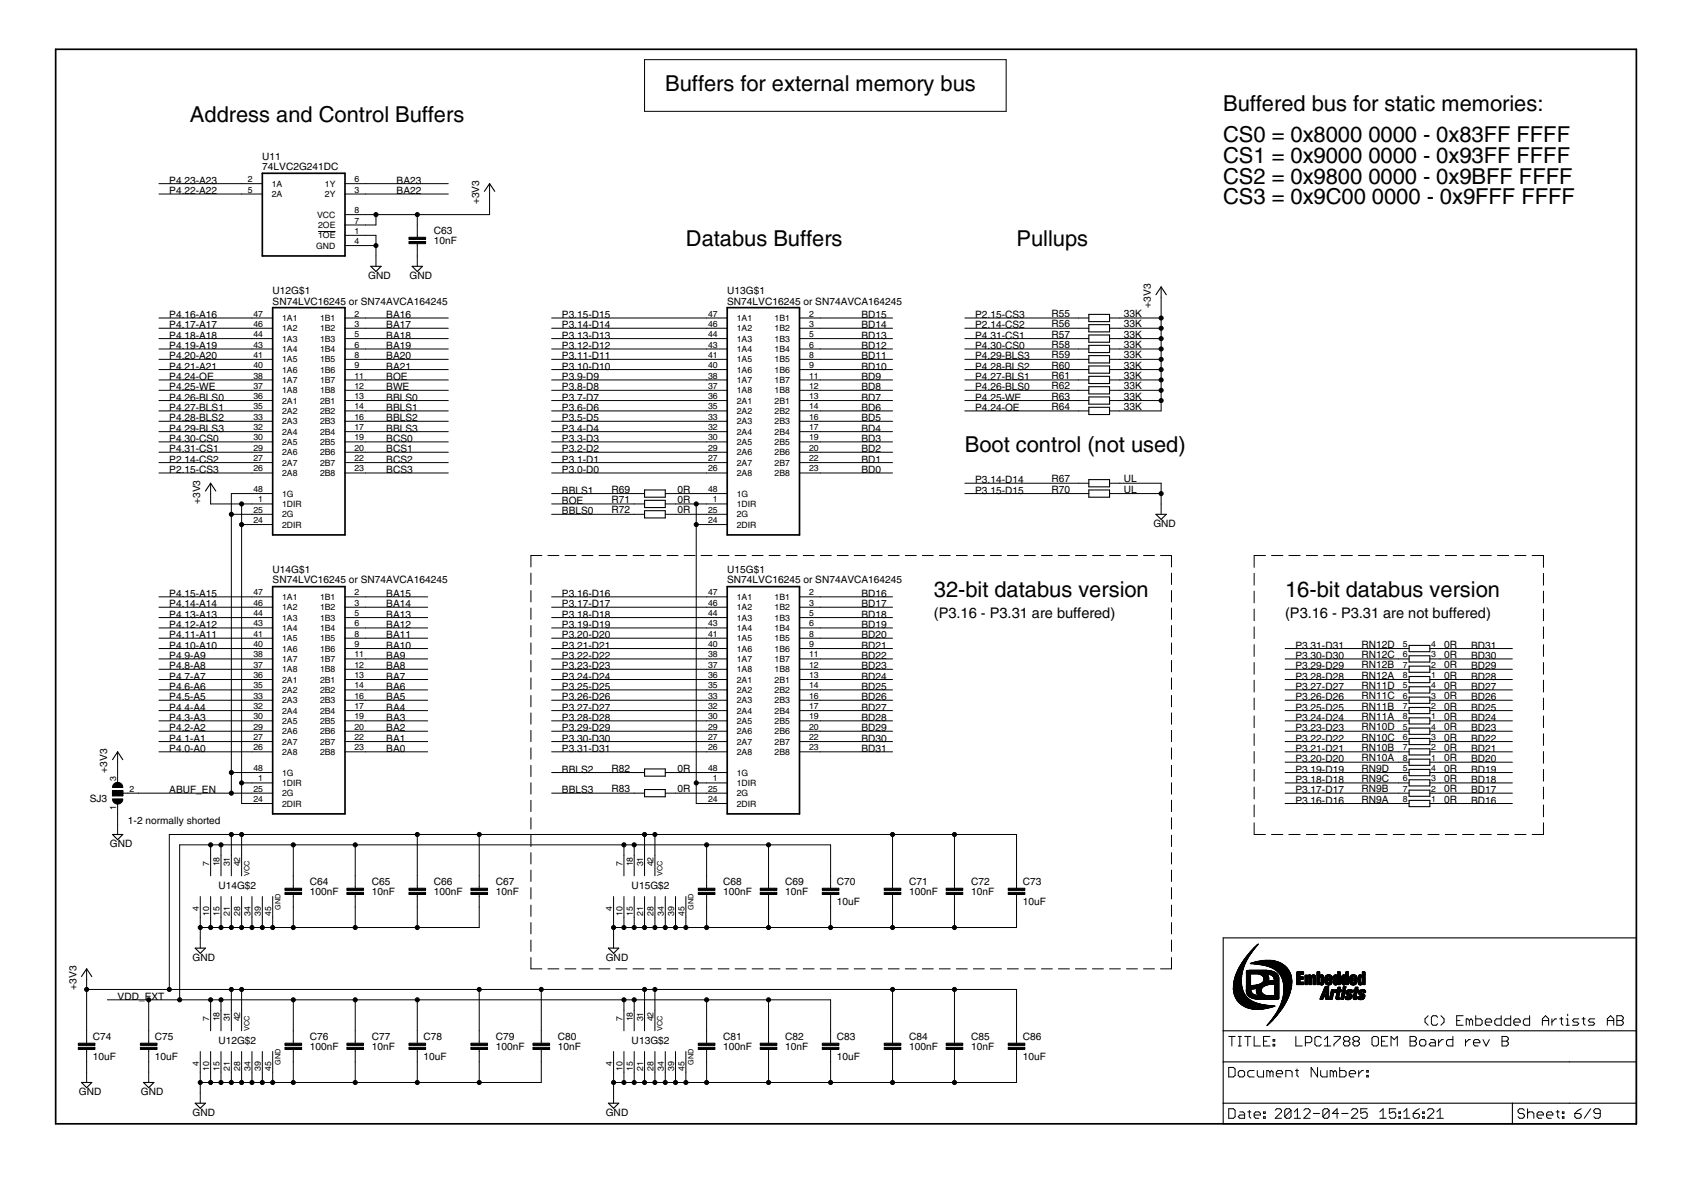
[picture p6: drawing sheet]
<svg xmlns="http://www.w3.org/2000/svg" width="297mm" height="210mm" viewBox="0 0 297 210" stroke-linecap="round" stroke-linejoin="round" font-family="sans-serif">
<defs><g id="words">
<g font-size="4.4">
<text x="116.9" y="15.9">Buffers for external memory bus</text>
<text x="33.4" y="21.4">Address and Control Buffers</text>
<text x="214.9" y="19.6">Buffered bus for static memories:</text>
<text x="214.9" y="25">CS0 = 0x8000</text>
<text x="214.9" y="28.6">CS1 = 0x9000</text>
<text x="240.4" y="25">0000 - 0x83FF FFFF</text>
<text x="240.4" y="28.6">0000 - 0x93FF FFFF</text>
<text x="214.9" y="32.3">CS2 = 0x9800</text>
<text x="214.9" y="35.9">CS3 = 0x9C00</text>
<text x="240.4" y="32.3">0000 - 0x9BFF FFFF</text>
<text x="241" y="35.9">0000 - 0x9FFF FFFF</text>
<text x="120.5" y="43.1">Databus Buffers</text>
<text x="178.6" y="43.1">Pullups</text>
<text x="169.5" y="79.4">Boot control (not used)</text>
<text x="164" y="104.8">32-bit databus version</text>
<text x="225.7" y="104.8">16-bit databus version</text>
</g>
<g font-size="3">
<text x="164" y="108.5">(P3.16 - P3.31 are buffered)</text>
<text x="225.7" y="108.5">(P3.16 - P3.31 are not buffered)</text>
</g>
<g font-size="2.1">
<text x="46.1" y="29.9">74LVC2G241DC</text>
<text x="46.1" y="28.2">U11</text>
<text x="29.7" y="34.1">P4.22-A22</text>
<text x="29.7" y="32.3">P4.23-A23</text>
<text x="69.7" y="34.1">BA22</text>
<text x="69.7" y="32.3">BA23</text>
<text x="84.2" y="35.9" transform="rotate(-90 84.2 35.9)">+3V3</text>
<text x="76.2" y="41.1">C63</text>
<text x="76.2" y="42.9">10nF</text>
<text x="47.9" y="53.5">SN74LVC16245 or SN74AVCA164245</text>
<text x="47.9" y="51.6">U12G$1</text>
<text x="64.7" y="49">GND</text>
<text x="71.9" y="49">GND</text>
<text x="127.7" y="53.5">SN74LVC16245 or SN74AVCA164245</text>
<text x="127.7" y="51.6">U13G$1</text>
<text x="29.7" y="55.8">P4.16-A16</text>
<text x="29.7" y="57.7">P4.17-A17</text>
<text x="29.7" y="59.5">P4.18-A18</text>
<text x="67.9" y="55.8">BA16</text>
<text x="67.9" y="57.7">BA17</text>
<text x="67.9" y="59.5">BA18</text>
<text x="98.7" y="59.5">P3.13-D13</text>
<text x="98.7" y="57.7">P3.14-D14</text>
<text x="98.7" y="55.8">P3.15-D15</text>
<text x="151.3" y="59.5">BD13</text>
<text x="151.3" y="57.7">BD14</text>
<text x="151.3" y="55.8">BD15</text>
<text x="171.3" y="57.7">P2.14-CS2</text>
<text x="171.3" y="59.5">P4.31-CS1</text>
<text x="171.3" y="55.8">P2.15-CS3</text>
<text x="184.7" y="59.3">R57</text>
<text x="184.7" y="57.5">R56</text>
<text x="184.7" y="55.7">R55</text>
<text x="197.4" y="59.3">33K</text>
<text x="197.4" y="57.5">33K</text>
<text x="197.4" y="55.7">33K</text>
<text x="202.2" y="54" transform="rotate(-90 202.2 54)">+3V3</text>
<text x="29.7" y="61.3">P4.19-A19</text>
<text x="29.7" y="63.1">P4.20-A20</text>
<text x="29.7" y="64.9">P4.21-A21</text>
<text x="67.9" y="61.3">BA19</text>
<text x="67.9" y="63.1">BA20</text>
<text x="67.9" y="64.9">BA21</text>
<text x="98.7" y="64.9">P3.10-D10</text>
<text x="98.7" y="63.1">P3.11-D11</text>
<text x="98.7" y="61.3">P3.12-D12</text>
<text x="151.3" y="64.9">BD10</text>
<text x="151.3" y="63.1">BD11</text>
<text x="151.3" y="61.3">BD12</text>
<text x="171.3" y="61.3">P4.30-CS0</text>
<text x="171.3" y="64.9">P4.28-BLS2</text>
<text x="171.3" y="63.1">P4.29-BLS3</text>
<text x="184.7" y="62.9">R59</text>
<text x="184.7" y="64.8">R60</text>
<text x="184.7" y="61.1">R58</text>
<text x="197.4" y="62.9">33K</text>
<text x="197.4" y="64.7">33K</text>
<text x="197.4" y="61.1">33K</text>
<text x="29.7" y="68.6">P4.25-WE</text>
<text x="29.7" y="66.7">P4.24-OE</text>
<text x="29.7" y="70.4">P4.26-BLS0</text>
<text x="67.9" y="66.7">BOE</text>
<text x="67.9" y="68.6">BWE</text>
<text x="67.9" y="70.4">BBLS0</text>
<text x="98.7" y="70.4">P3.7-D7</text>
<text x="98.7" y="68.6">P3.8-D8</text>
<text x="98.7" y="66.7">P3.9-D9</text>
<text x="151.3" y="70.4">BD7</text>
<text x="151.3" y="68.6">BD8</text>
<text x="151.3" y="66.7">BD9</text>
<text x="171.3" y="70.4">P4.25-WE</text>
<text x="171.3" y="68.6">P4.26-BLS0</text>
<text x="171.3" y="66.7">P4.27-BLS1</text>
<text x="184.7" y="66.6">R61</text>
<text x="184.7" y="68.4">R62</text>
<text x="184.7" y="70.2">R63</text>
<text x="197.4" y="66.6">33K</text>
<text x="197.4" y="68.4">33K</text>
<text x="197.4" y="70.2">33K</text>
<text x="29.7" y="72.2">P4.27-BLS1</text>
<text x="29.7" y="77.6">P4.30-CS0</text>
<text x="29.7" y="74">P4.28-BLS2</text>
<text x="29.7" y="75.8">P4.29-BLS3</text>
<text x="67.9" y="72.2">BBLS1</text>
<text x="67.9" y="75.8">BBLS3</text>
<text x="67.9" y="74">BBLS2</text>
<text x="67.9" y="77.6">BCS0</text>
<text x="98.7" y="77.6">P3.3-D3</text>
<text x="98.7" y="75.8">P3.4-D4</text>
<text x="98.7" y="74">P3.5-D5</text>
<text x="98.7" y="72.2">P3.6-D6</text>
<text x="151.3" y="77.6">BD3</text>
<text x="151.3" y="75.8">BD4</text>
<text x="151.3" y="74">BD5</text>
<text x="151.3" y="72.2">BD6</text>
<text x="171.3" y="72.2">P4.24-OE</text>
<text x="184.7" y="72">R64</text>
<text x="197.4" y="72">33K</text>
<text x="29.7" y="81.3">P2.14-CS2</text>
<text x="29.7" y="79.4">P4.31-CS1</text>
<text x="29.7" y="83.1">P2.15-CS3</text>
<text x="67.9" y="79.4">BCS1</text>
<text x="67.9" y="81.3">BCS2</text>
<text x="67.9" y="83.1">BCS3</text>
<text x="98.7" y="83.1">P3.0-D0</text>
<text x="98.7" y="81.3">P3.1-D1</text>
<text x="98.7" y="79.4">P3.2-D2</text>
<text x="151.3" y="83.1">BD0</text>
<text x="151.3" y="81.3">BD1</text>
<text x="151.3" y="79.4">BD2</text>
<text x="35.2" y="88.5" transform="rotate(-90 35.2 88.5)">+3V3</text>
<text x="98.7" y="88.5">BOE</text>
<text x="98.7" y="86.7">BBLS1</text>
<text x="107.4" y="86.5">R69</text>
<text x="107.4" y="88.4">R71</text>
<text x="119" y="86.5">0R</text>
<text x="119" y="88.3">0R</text>
<text x="171.3" y="84.9">P3.14-D14</text>
<text x="171.3" y="86.7">P3.15-D15</text>
<text x="184.7" y="86.5">R70</text>
<text x="184.7" y="84.7">R67</text>
<text x="197.4" y="86.5">UL</text>
<text x="197.4" y="84.7">UL</text>
<text x="98.7" y="90.3">BBLS0</text>
<text x="107.4" y="90.2">R72</text>
<text x="119" y="90.1">0R</text>
<text x="202.6" y="92.6">GND</text>
<text x="47.9" y="100.6">U14G$1</text>
<text x="127.7" y="100.6">U15G$1</text>
<text x="29.7" y="106.7">P4.14-A14</text>
<text x="29.7" y="104.8">P4.15-A15</text>
<text x="47.9" y="102.5">SN74LVC16245 or SN74AVCA164245</text>
<text x="67.9" y="104.8">BA15</text>
<text x="67.9" y="106.7">BA14</text>
<text x="98.7" y="104.8">P3.16-D16</text>
<text x="98.7" y="106.7">P3.17-D17</text>
<text x="127.7" y="102.5">SN74LVC16245 or SN74AVCA164245</text>
<text x="151.3" y="104.8">BD16</text>
<text x="151.3" y="106.7">BD17</text>
<text x="29.7" y="113.9">P4.10-A10</text>
<text x="29.7" y="112.1">P4.11-A11</text>
<text x="29.7" y="110.3">P4.12-A12</text>
<text x="29.7" y="108.5">P4.13-A13</text>
<text x="67.9" y="108.5">BA13</text>
<text x="67.9" y="110.3">BA12</text>
<text x="67.9" y="112.1">BA11</text>
<text x="67.9" y="113.9">BA10</text>
<text x="98.7" y="108.5">P3.18-D18</text>
<text x="98.7" y="110.3">P3.19-D19</text>
<text x="98.7" y="112.1">P3.20-D20</text>
<text x="98.7" y="113.9">P3.21-D21</text>
<text x="151.3" y="108.5">BD18</text>
<text x="151.3" y="113.9">BD21</text>
<text x="151.3" y="112.1">BD20</text>
<text x="151.3" y="110.3">BD19</text>
<text x="227.6" y="113.9">P3.31-D31</text>
<text x="239.2" y="113.7">RN12D</text>
<text x="253.7" y="113.7">0R</text>
<text x="258.4" y="113.9">BD31</text>
<text x="29.7" y="119.4">P4.7-A7</text>
<text x="29.7" y="117.6">P4.8-A8</text>
<text x="29.7" y="115.7">P4.9-A9</text>
<text x="67.9" y="115.7">BA9</text>
<text x="67.9" y="117.6">BA8</text>
<text x="67.9" y="119.4">BA7</text>
<text x="98.7" y="117.6">P3.23-D23</text>
<text x="98.7" y="115.7">P3.22-D22</text>
<text x="98.7" y="119.4">P3.24-D24</text>
<text x="151.3" y="119.4">BD24</text>
<text x="151.3" y="117.6">BD23</text>
<text x="151.3" y="115.7">BD22</text>
<text x="227.6" y="115.7">P3.30-D30</text>
<text x="227.6" y="119.4">P3.28-D28</text>
<text x="227.6" y="117.6">P3.29-D29</text>
<text x="239.2" y="119.2">RN12A</text>
<text x="239.2" y="117.4">RN12B</text>
<text x="239.2" y="115.6">RN12C</text>
<text x="253.7" y="119.2">0R</text>
<text x="253.7" y="117.4">0R</text>
<text x="253.7" y="115.6">0R</text>
<text x="258.4" y="115.7">BD30</text>
<text x="258.4" y="117.6">BD29</text>
<text x="258.4" y="119.4">BD28</text>
<text x="29.7" y="124.8">P4.4-A4</text>
<text x="29.7" y="123">P4.5-A5</text>
<text x="29.7" y="121.2">P4.6-A6</text>
<text x="67.9" y="121.2">BA6</text>
<text x="67.9" y="123">BA5</text>
<text x="67.9" y="124.8">BA4</text>
<text x="98.7" y="121.2">P3.25-D25</text>
<text x="98.7" y="123">P3.26-D26</text>
<text x="98.7" y="124.8">P3.27-D27</text>
<text x="151.3" y="124.8">BD27</text>
<text x="151.3" y="123">BD26</text>
<text x="151.3" y="121.2">BD25</text>
<text x="227.6" y="124.8">P3.25-D25</text>
<text x="227.6" y="123">P3.26-D26</text>
<text x="227.6" y="121.2">P3.27-D27</text>
<text x="239.2" y="124.6">RN11B</text>
<text x="239.2" y="122.8">RN11C</text>
<text x="239.2" y="121">RN11D</text>
<text x="253.7" y="124.6">0R</text>
<text x="253.7" y="122.8">0R</text>
<text x="253.7" y="121">0R</text>
<text x="258.4" y="121.2">BD27</text>
<text x="258.4" y="123">BD26</text>
<text x="258.4" y="124.8">BD25</text>
<text x="29.7" y="130.3">P4.1-A1</text>
<text x="29.7" y="128.4">P4.2-A2</text>
<text x="29.7" y="126.6">P4.3-A3</text>
<text x="67.9" y="126.6">BA3</text>
<text x="67.9" y="128.4">BA2</text>
<text x="67.9" y="130.3">BA1</text>
<text x="98.7" y="130.3">P3.30-D30</text>
<text x="98.7" y="126.6">P3.28-D28</text>
<text x="98.7" y="128.4">P3.29-D29</text>
<text x="151.3" y="130.3">BD30</text>
<text x="151.3" y="128.4">BD29</text>
<text x="151.3" y="126.6">BD28</text>
<text x="227.6" y="128.4">P3.23-D23</text>
<text x="227.6" y="130.3">P3.22-D22</text>
<text x="227.6" y="126.6">P3.24-D24</text>
<text x="239.2" y="131.9">RN10B</text>
<text x="239.2" y="130.1">RN10C</text>
<text x="239.2" y="128.3">RN10D</text>
<text x="239.2" y="126.4">RN11A</text>
<text x="253.7" y="131.9">0R</text>
<text x="253.7" y="130.1">0R</text>
<text x="253.7" y="128.3">0R</text>
<text x="253.7" y="126.4">0R</text>
<text x="258.4" y="126.6">BD24</text>
<text x="258.4" y="128.4">BD23</text>
<text x="258.4" y="130.3">BD22</text>
<text x="18.9" y="135.7" transform="rotate(-90 18.9 135.7)">+3V3</text>
<text x="29.7" y="132.1">P4.0-A0</text>
<text x="67.9" y="132.1">BA0</text>
<text x="98.7" y="132.1">P3.31-D31</text>
<text x="98.7" y="135.7">BBLS2</text>
<text x="107.4" y="135.5">R82</text>
<text x="119" y="135.5">0R</text>
<text x="151.3" y="132.1">BD31</text>
<text x="227.6" y="137.5">P3.18-D18</text>
<text x="227.6" y="135.7">P3.19-D19</text>
<text x="227.6" y="133.9">P3.20-D20</text>
<text x="227.6" y="132.1">P3.21-D21</text>
<text x="239.2" y="137.3">RN9C</text>
<text x="239.2" y="135.5">RN9D</text>
<text x="239.2" y="133.7">RN10A</text>
<text x="253.7" y="137.3">0R</text>
<text x="253.7" y="135.5">0R</text>
<text x="253.7" y="133.7">0R</text>
<text x="258.4" y="137.5">BD18</text>
<text x="258.4" y="132.1">BD21</text>
<text x="258.4" y="133.9">BD20</text>
<text x="258.4" y="135.7">BD19</text>
<text x="15.8" y="140.9">SJ3</text>
<text x="29.7" y="139.3">ABUF_EN</text>
<text x="98.7" y="139.3">BBLS3</text>
<text x="107.4" y="139.2">R83</text>
<text x="119" y="139.1">0R</text>
<text x="227.6" y="141.1">P3.16-D16</text>
<text x="227.6" y="139.3">P3.17-D17</text>
<text x="239.2" y="141">RN9A</text>
<text x="239.2" y="139.1">RN9B</text>
<text x="253.7" y="141">0R</text>
<text x="253.7" y="139.1">0R</text>
<text x="258.4" y="141.1">BD16</text>
<text x="258.4" y="139.3">BD17</text>
<text x="19.3" y="148.9">GND</text>
<text x="22.5" y="144.8">1-2 normally shorted</text>
<text x="54.4" y="155.4">C64</text>
<text x="65.3" y="155.4">C65</text>
<text x="76.2" y="155.4">C66</text>
<text x="87.1" y="155.4">C67</text>
<text x="127" y="155.4">C68</text>
<text x="137.9" y="155.4">C69</text>
<text x="147" y="155.4">C70</text>
<text x="159.7" y="155.4">C71</text>
<text x="170.6" y="155.4">C72</text>
<text x="179.6" y="155.4">C73</text>
<text x="38.4" y="156.1">U14G$2</text>
<text x="54.4" y="157.2">100nF</text>
<text x="65.3" y="157.2">10nF</text>
<text x="76.2" y="157.2">100nF</text>
<text x="87.1" y="157.2">10nF</text>
<text x="111" y="156.1">U15G$2</text>
<text x="127" y="157.2">100nF</text>
<text x="137.9" y="157.2">10nF</text>
<text x="147" y="159">10uF</text>
<text x="159.7" y="157.2">100nF</text>
<text x="170.6" y="157.2">10nF</text>
<text x="179.6" y="159">10uF</text>
<text x="13.4" y="173.8" transform="rotate(-90 13.4 173.8)">+3V3</text>
<text x="33.8" y="168.8">GND</text>
<text x="106.4" y="168.8">GND</text>
<text x="20.7" y="175.6">VDD_E</text>
<text x="26.6" y="175.6">XT</text>
<text x="16.3" y="182.6">C74</text>
<text x="27.2" y="182.6">C75</text>
<text x="38.4" y="183.3">U12G$2</text>
<text x="54.4" y="184.4">100nF</text>
<text x="54.4" y="182.6">C76</text>
<text x="65.3" y="184.4">10nF</text>
<text x="65.3" y="182.6">C77</text>
<text x="74.4" y="182.6">C78</text>
<text x="87.1" y="184.4">100nF</text>
<text x="87.1" y="182.6">C79</text>
<text x="98" y="184.4">10nF</text>
<text x="98" y="182.6">C80</text>
<text x="111" y="183.3">U13G$2</text>
<text x="127" y="184.4">100nF</text>
<text x="127" y="182.6">C81</text>
<text x="137.9" y="184.4">10nF</text>
<text x="137.9" y="182.6">C82</text>
<text x="147" y="182.6">C83</text>
<text x="159.7" y="184.4">100nF</text>
<text x="159.7" y="182.6">C84</text>
<text x="170.6" y="184.4">10nF</text>
<text x="170.6" y="182.6">C85</text>
<text x="179.6" y="182.6">C86</text>
<text x="16.3" y="186.2">10uF</text>
<text x="27.2" y="186.2">10uF</text>
<text x="74.4" y="186.2">10uF</text>
<text x="147" y="186.2">10uF</text>
<text x="179.6" y="186.2">10uF</text>
<text x="13.9" y="192.4">GND</text>
<text x="24.8" y="192.4">GND</text>
<text x="33.8" y="196">GND</text>
<text x="106.4" y="196">GND</text>
</g>
<g font-size="1.8">
<text x="43.6" y="32">2</text>
<text x="43.6" y="33.8">5</text>
<text x="47.7" y="32.8">1A</text>
<text x="47.7" y="34.6">2A</text>
<text x="57.1" y="32.8">1Y</text>
<text x="57.1" y="34.6">2Y</text>
<text x="62.3" y="32">6</text>
<text x="62.3" y="33.8">3</text>
<text x="55.7" y="38.2">VCC</text>
<text x="55.9" y="41.9">1OE</text>
<text x="55.9" y="40.1">2OE</text>
<text x="62.3" y="41.1">1</text>
<text x="62.3" y="39.3">7</text>
<text x="62.3" y="37.4">8</text>
<text x="55.5" y="43.7">GND</text>
<text x="62.3" y="42.9">4</text>
<text x="44.5" y="55.6">47</text>
<text x="44.5" y="57.4">46</text>
<text x="44.5" y="59.2">44</text>
<text x="49.6" y="56.4">1A1</text>
<text x="49.6" y="58.2">1A2</text>
<text x="56.2" y="56.4">1B1</text>
<text x="56.2" y="58.2">1B2</text>
<text x="62.3" y="55.6">2</text>
<text x="62.3" y="57.4">3</text>
<text x="62.3" y="59.2">5</text>
<text x="124.4" y="55.6">47</text>
<text x="124.4" y="57.4">46</text>
<text x="124.4" y="59.2">44</text>
<text x="129.4" y="56.4">1A1</text>
<text x="129.4" y="58.2">1A2</text>
<text x="136.1" y="56.4">1B1</text>
<text x="136.1" y="58.2">1B2</text>
<text x="142.1" y="55.6">2</text>
<text x="142.1" y="57.4">3</text>
<text x="142.1" y="59.2">5</text>
<text x="44.5" y="61">43</text>
<text x="44.5" y="62.9">41</text>
<text x="44.5" y="64.7">40</text>
<text x="49.6" y="60">1A3</text>
<text x="49.6" y="61.8">1A4</text>
<text x="49.6" y="63.7">1A5</text>
<text x="49.6" y="65.5">1A6</text>
<text x="56.2" y="60">1B3</text>
<text x="56.2" y="61.8">1B4</text>
<text x="56.2" y="63.6">1B5</text>
<text x="56.2" y="65.5">1B6</text>
<text x="62.3" y="61">6</text>
<text x="62.3" y="62.9">8</text>
<text x="62.3" y="64.7">9</text>
<text x="124.4" y="61">43</text>
<text x="124.4" y="62.9">41</text>
<text x="124.4" y="64.7">40</text>
<text x="129.4" y="60">1A3</text>
<text x="129.4" y="61.8">1A4</text>
<text x="129.4" y="63.7">1A5</text>
<text x="129.4" y="65.5">1A6</text>
<text x="136.1" y="60">1B3</text>
<text x="136.1" y="61.8">1B4</text>
<text x="136.1" y="63.6">1B5</text>
<text x="136.1" y="65.5">1B6</text>
<text x="142.1" y="61">6</text>
<text x="142.1" y="62.9">8</text>
<text x="142.1" y="64.7">9</text>
<text x="44.5" y="66.5">38</text>
<text x="44.5" y="68.3">37</text>
<text x="44.5" y="70.1">36</text>
<text x="44.5" y="71.9">35</text>
<text x="49.6" y="67.3">1A7</text>
<text x="49.6" y="69.1">1A8</text>
<text x="49.6" y="70.9">2A1</text>
<text x="56.2" y="67.3">1B7</text>
<text x="56.2" y="69.1">1B8</text>
<text x="56.2" y="70.9">2B1</text>
<text x="62.3" y="66.5">11</text>
<text x="62.3" y="68.3">12</text>
<text x="62.3" y="70.1">13</text>
<text x="62.3" y="71.9">14</text>
<text x="124.4" y="66.5">38</text>
<text x="124.4" y="68.3">37</text>
<text x="124.4" y="70.1">36</text>
<text x="124.4" y="71.9">35</text>
<text x="129.4" y="67.3">1A7</text>
<text x="129.4" y="69.1">1A8</text>
<text x="129.4" y="70.9">2A1</text>
<text x="136.1" y="67.3">1B7</text>
<text x="136.1" y="69.1">1B8</text>
<text x="136.1" y="70.9">2B1</text>
<text x="142.1" y="66.5">11</text>
<text x="142.1" y="68.3">12</text>
<text x="142.1" y="70.1">13</text>
<text x="142.1" y="71.9">14</text>
<text x="44.5" y="73.7">33</text>
<text x="44.5" y="75.6">32</text>
<text x="44.5" y="77.4">30</text>
<text x="49.6" y="72.7">2A2</text>
<text x="49.6" y="74.5">2A3</text>
<text x="49.6" y="76.4">2A4</text>
<text x="56.2" y="72.7">2B2</text>
<text x="56.2" y="74.5">2B3</text>
<text x="56.2" y="76.3">2B4</text>
<text x="62.3" y="73.7">16</text>
<text x="62.3" y="75.6">17</text>
<text x="62.3" y="77.4">19</text>
<text x="124.4" y="73.7">33</text>
<text x="124.4" y="75.6">32</text>
<text x="124.4" y="77.4">30</text>
<text x="129.4" y="72.7">2A2</text>
<text x="129.4" y="74.5">2A3</text>
<text x="129.4" y="76.4">2A4</text>
<text x="136.1" y="72.7">2B2</text>
<text x="136.1" y="74.5">2B3</text>
<text x="136.1" y="76.3">2B4</text>
<text x="142.1" y="73.7">16</text>
<text x="142.1" y="75.6">17</text>
<text x="142.1" y="77.4">19</text>
<text x="44.5" y="79.2">29</text>
<text x="44.5" y="81">27</text>
<text x="44.5" y="82.8">26</text>
<text x="49.6" y="78.2">2A5</text>
<text x="49.6" y="80">2A6</text>
<text x="49.6" y="81.8">2A7</text>
<text x="49.6" y="83.6">2A8</text>
<text x="56.2" y="78.2">2B5</text>
<text x="56.2" y="80">2B6</text>
<text x="56.2" y="81.8">2B7</text>
<text x="56.2" y="83.6">2B8</text>
<text x="62.3" y="79.2">20</text>
<text x="62.3" y="81">22</text>
<text x="62.3" y="82.8">23</text>
<text x="124.4" y="79.2">29</text>
<text x="124.4" y="81">27</text>
<text x="124.4" y="82.8">26</text>
<text x="129.4" y="78.2">2A5</text>
<text x="129.4" y="80">2A6</text>
<text x="129.4" y="81.8">2A7</text>
<text x="129.4" y="83.6">2A8</text>
<text x="136.1" y="78.2">2B5</text>
<text x="136.1" y="80">2B6</text>
<text x="136.1" y="81.8">2B7</text>
<text x="136.1" y="83.6">2B8</text>
<text x="142.1" y="79.2">20</text>
<text x="142.1" y="81">22</text>
<text x="142.1" y="82.8">23</text>
<text x="44.5" y="86.4">48</text>
<text x="45.4" y="88.3">1</text>
<text x="49.6" y="87.2">1G</text>
<text x="49.6" y="89.1">1DIR</text>
<text x="124.4" y="86.4">48</text>
<text x="125.2" y="88.3">1</text>
<text x="129.4" y="87.2">1G</text>
<text x="129.4" y="89.1">1DIR</text>
<text x="44.5" y="90.1">25</text>
<text x="44.5" y="91.9">24</text>
<text x="49.6" y="90.9">2G</text>
<text x="49.6" y="92.7">2DIR</text>
<text x="124.4" y="90.1">25</text>
<text x="124.4" y="91.9">24</text>
<text x="129.4" y="90.9">2G</text>
<text x="129.4" y="92.7">2DIR</text>
<text x="44.5" y="104.6">47</text>
<text x="44.5" y="106.4">46</text>
<text x="49.6" y="105.4">1A1</text>
<text x="49.6" y="107.2">1A2</text>
<text x="56.2" y="105.4">1B1</text>
<text x="56.2" y="107.2">1B2</text>
<text x="62.3" y="104.6">2</text>
<text x="62.3" y="106.4">3</text>
<text x="124.4" y="104.6">47</text>
<text x="124.4" y="106.4">46</text>
<text x="129.4" y="105.4">1A1</text>
<text x="129.4" y="107.2">1A2</text>
<text x="136.1" y="105.4">1B1</text>
<text x="136.1" y="107.2">1B2</text>
<text x="142.1" y="104.6">2</text>
<text x="142.1" y="106.4">3</text>
<text x="44.5" y="108.2">44</text>
<text x="44.5" y="110">43</text>
<text x="44.5" y="111.9">41</text>
<text x="44.5" y="113.7">40</text>
<text x="49.6" y="109">1A3</text>
<text x="49.6" y="110.8">1A4</text>
<text x="49.6" y="112.7">1A5</text>
<text x="56.2" y="109">1B3</text>
<text x="56.2" y="110.8">1B4</text>
<text x="56.2" y="112.6">1B5</text>
<text x="62.3" y="108.2">5</text>
<text x="62.3" y="110">6</text>
<text x="62.3" y="111.9">8</text>
<text x="62.3" y="113.7">9</text>
<text x="124.4" y="108.2">44</text>
<text x="124.4" y="110">43</text>
<text x="124.4" y="111.9">41</text>
<text x="124.4" y="113.7">40</text>
<text x="129.4" y="109">1A3</text>
<text x="129.4" y="110.8">1A4</text>
<text x="129.4" y="112.7">1A5</text>
<text x="136.1" y="109">1B3</text>
<text x="136.1" y="110.8">1B4</text>
<text x="136.1" y="112.6">1B5</text>
<text x="142.1" y="108.2">5</text>
<text x="142.1" y="110">6</text>
<text x="142.1" y="111.9">8</text>
<text x="142.1" y="113.7">9</text>
<text x="246.4" y="113.7">5</text>
<text x="251.4" y="113.7">4</text>
<text x="44.5" y="115.5">38</text>
<text x="44.5" y="117.3">37</text>
<text x="44.5" y="119.1">36</text>
<text x="49.6" y="114.5">1A6</text>
<text x="49.6" y="116.3">1A7</text>
<text x="49.6" y="118.1">1A8</text>
<text x="49.6" y="119.9">2A1</text>
<text x="56.2" y="114.5">1B6</text>
<text x="56.2" y="116.3">1B7</text>
<text x="56.2" y="118.1">1B8</text>
<text x="56.2" y="119.9">2B1</text>
<text x="62.3" y="115.5">11</text>
<text x="62.3" y="117.3">12</text>
<text x="62.3" y="119.1">13</text>
<text x="124.4" y="115.5">38</text>
<text x="124.4" y="117.3">37</text>
<text x="124.4" y="119.1">36</text>
<text x="129.4" y="114.5">1A6</text>
<text x="129.4" y="116.3">1A7</text>
<text x="129.4" y="118.1">1A8</text>
<text x="129.4" y="119.9">2A1</text>
<text x="136.1" y="114.5">1B6</text>
<text x="136.1" y="116.3">1B7</text>
<text x="136.1" y="118.1">1B8</text>
<text x="136.1" y="119.9">2B1</text>
<text x="142.1" y="115.5">11</text>
<text x="142.1" y="117.3">12</text>
<text x="142.1" y="119.1">13</text>
<text x="246.4" y="119.1">8</text>
<text x="246.4" y="117.3">7</text>
<text x="246.4" y="115.5">6</text>
<text x="251.4" y="119.1">1</text>
<text x="251.4" y="117.3">2</text>
<text x="251.4" y="115.5">3</text>
<text x="44.5" y="120.9">35</text>
<text x="44.5" y="122.7">33</text>
<text x="44.5" y="124.6">32</text>
<text x="49.6" y="121.7">2A2</text>
<text x="49.6" y="123.5">2A3</text>
<text x="49.6" y="125.4">2A4</text>
<text x="56.2" y="121.7">2B2</text>
<text x="56.2" y="123.5">2B3</text>
<text x="56.2" y="125.3">2B4</text>
<text x="62.3" y="120.9">14</text>
<text x="62.3" y="122.7">16</text>
<text x="62.3" y="124.6">17</text>
<text x="124.4" y="120.9">35</text>
<text x="124.4" y="122.7">33</text>
<text x="124.4" y="124.6">32</text>
<text x="129.4" y="121.7">2A2</text>
<text x="129.4" y="123.5">2A3</text>
<text x="129.4" y="125.4">2A4</text>
<text x="136.1" y="121.7">2B2</text>
<text x="136.1" y="123.5">2B3</text>
<text x="136.1" y="125.3">2B4</text>
<text x="142.1" y="120.9">14</text>
<text x="142.1" y="122.7">16</text>
<text x="142.1" y="124.6">17</text>
<text x="246.4" y="124.6">7</text>
<text x="246.4" y="122.7">6</text>
<text x="246.4" y="120.9">5</text>
<text x="251.4" y="124.6">2</text>
<text x="251.4" y="122.7">3</text>
<text x="251.4" y="120.9">4</text>
<text x="44.5" y="126.4">30</text>
<text x="44.5" y="128.2">29</text>
<text x="44.5" y="130">27</text>
<text x="44.5" y="131.8">26</text>
<text x="49.6" y="127.2">2A5</text>
<text x="49.6" y="129">2A6</text>
<text x="49.6" y="130.8">2A7</text>
<text x="56.2" y="127.2">2B5</text>
<text x="56.2" y="129">2B6</text>
<text x="56.2" y="130.8">2B7</text>
<text x="62.3" y="126.4">19</text>
<text x="62.3" y="128.2">20</text>
<text x="62.3" y="130">22</text>
<text x="62.3" y="131.8">23</text>
<text x="124.4" y="126.4">30</text>
<text x="124.4" y="128.2">29</text>
<text x="124.4" y="130">27</text>
<text x="124.4" y="131.8">26</text>
<text x="129.4" y="127.2">2A5</text>
<text x="129.4" y="129">2A6</text>
<text x="129.4" y="130.8">2A7</text>
<text x="136.1" y="127.2">2B5</text>
<text x="136.1" y="129">2B6</text>
<text x="136.1" y="130.8">2B7</text>
<text x="142.1" y="126.4">19</text>
<text x="142.1" y="128.2">20</text>
<text x="142.1" y="130">22</text>
<text x="142.1" y="131.8">23</text>
<text x="246.4" y="131.8">7</text>
<text x="246.4" y="130">6</text>
<text x="246.4" y="128.2">5</text>
<text x="246.4" y="126.4">8</text>
<text x="251.4" y="131.8">2</text>
<text x="251.4" y="130">3</text>
<text x="251.4" y="128.2">4</text>
<text x="251.4" y="126.4">1</text>
<text x="20.4" y="137.3" transform="rotate(-90 20.4 137.3)">3</text>
<text x="44.5" y="135.4">48</text>
<text x="45.4" y="137.3">1</text>
<text x="49.6" y="136.2">1G</text>
<text x="49.6" y="132.6">2A8</text>
<text x="56.2" y="132.6">2B8</text>
<text x="124.4" y="135.4">48</text>
<text x="125.2" y="137.3">1</text>
<text x="129.4" y="136.2">1G</text>
<text x="129.4" y="132.6">2A8</text>
<text x="136.1" y="132.6">2B8</text>
<text x="246.4" y="137.3">6</text>
<text x="246.4" y="135.4">5</text>
<text x="246.4" y="133.6">8</text>
<text x="251.4" y="137.3">3</text>
<text x="251.4" y="135.4">4</text>
<text x="251.4" y="133.6">1</text>
<text x="20.4" y="142.2" transform="rotate(-90 20.4 142.2)">1</text>
<text x="22.7" y="139.1">2</text>
<text x="44.5" y="139.1">25</text>
<text x="44.5" y="140.9">24</text>
<text x="49.6" y="138.1">1DIR</text>
<text x="49.6" y="139.9">2G</text>
<text x="49.6" y="141.7">2DIR</text>
<text x="124.4" y="139.1">25</text>
<text x="124.4" y="140.9">24</text>
<text x="129.4" y="138.1">1DIR</text>
<text x="129.4" y="139.9">2G</text>
<text x="129.4" y="141.7">2DIR</text>
<text x="246.4" y="140.9">8</text>
<text x="246.4" y="139.1">7</text>
<text x="251.4" y="140.9">1</text>
<text x="251.4" y="139.1">2</text>
<text x="36.7" y="152.2" transform="rotate(-90 36.7 152.2)">7</text>
<text x="38.6" y="152.2" transform="rotate(-90 38.6 152.2)">18</text>
<text x="40.4" y="152.2" transform="rotate(-90 40.4 152.2)">31</text>
<text x="42.2" y="152.2" transform="rotate(-90 42.2 152.2)">42</text>
<text x="109.3" y="152.2" transform="rotate(-90 109.3 152.2)">7</text>
<text x="111.2" y="152.2" transform="rotate(-90 111.2 152.2)">18</text>
<text x="113" y="152.2" transform="rotate(-90 113 152.2)">31</text>
<text x="114.8" y="152.2" transform="rotate(-90 114.8 152.2)">42</text>
<text x="34.9" y="160" transform="rotate(-90 34.9 160)">4</text>
<text x="36.7" y="160.8" transform="rotate(-90 36.7 160.8)">10</text>
<text x="38.6" y="160.8" transform="rotate(-90 38.6 160.8)">15</text>
<text x="40.4" y="160.8" transform="rotate(-90 40.4 160.8)">21</text>
<text x="42.2" y="160.8" transform="rotate(-90 42.2 160.8)">28</text>
<text x="44" y="160.8" transform="rotate(-90 44 160.8)">34</text>
<text x="45.8" y="160.8" transform="rotate(-90 45.8 160.8)">39</text>
<text x="47.6" y="160.8" transform="rotate(-90 47.6 160.8)">45</text>
<text x="107.5" y="160" transform="rotate(-90 107.5 160)">4</text>
<text x="109.3" y="160.8" transform="rotate(-90 109.3 160.8)">10</text>
<text x="111.2" y="160.8" transform="rotate(-90 111.2 160.8)">15</text>
<text x="113" y="160.8" transform="rotate(-90 113 160.8)">21</text>
<text x="114.8" y="160.8" transform="rotate(-90 114.8 160.8)">28</text>
<text x="116.6" y="160.8" transform="rotate(-90 116.6 160.8)">34</text>
<text x="118.4" y="160.8" transform="rotate(-90 118.4 160.8)">39</text>
<text x="120.2" y="160.8" transform="rotate(-90 120.2 160.8)">45</text>
<text x="36.7" y="179.4" transform="rotate(-90 36.7 179.4)">7</text>
<text x="38.6" y="179.4" transform="rotate(-90 38.6 179.4)">18</text>
<text x="40.4" y="179.4" transform="rotate(-90 40.4 179.4)">31</text>
<text x="42.2" y="179.4" transform="rotate(-90 42.2 179.4)">42</text>
<text x="109.3" y="179.4" transform="rotate(-90 109.3 179.4)">7</text>
<text x="111.2" y="179.4" transform="rotate(-90 111.2 179.4)">18</text>
<text x="113" y="179.4" transform="rotate(-90 113 179.4)">31</text>
<text x="114.8" y="179.4" transform="rotate(-90 114.8 179.4)">42</text>
<text x="34.9" y="187.2" transform="rotate(-90 34.9 187.2)">4</text>
<text x="36.7" y="188.1" transform="rotate(-90 36.7 188.1)">10</text>
<text x="38.6" y="188.1" transform="rotate(-90 38.6 188.1)">15</text>
<text x="40.4" y="188.1" transform="rotate(-90 40.4 188.1)">21</text>
<text x="42.2" y="188.1" transform="rotate(-90 42.2 188.1)">28</text>
<text x="44" y="188.1" transform="rotate(-90 44 188.1)">34</text>
<text x="45.8" y="188.1" transform="rotate(-90 45.8 188.1)">39</text>
<text x="47.6" y="188.1" transform="rotate(-90 47.6 188.1)">45</text>
<text x="107.5" y="187.2" transform="rotate(-90 107.5 187.2)">4</text>
<text x="109.3" y="188.1" transform="rotate(-90 109.3 188.1)">10</text>
<text x="111.2" y="188.1" transform="rotate(-90 111.2 188.1)">15</text>
<text x="113" y="188.1" transform="rotate(-90 113 188.1)">21</text>
<text x="114.8" y="188.1" transform="rotate(-90 114.8 188.1)">28</text>
<text x="116.6" y="188.1" transform="rotate(-90 116.6 188.1)">34</text>
<text x="118.4" y="188.1" transform="rotate(-90 118.4 188.1)">39</text>
<text x="120.2" y="188.1" transform="rotate(-90 120.2 188.1)">45</text>
</g>
<g font-size="1.5">
<text x="43.8" y="153.8" transform="rotate(-90 43.8 153.8)">VCC</text>
<text x="116.4" y="153.8" transform="rotate(-90 116.4 153.8)">VCC</text>
<text x="49.3" y="159.8" transform="rotate(-90 49.3 159.8)">GND</text>
<text x="121.8" y="159.8" transform="rotate(-90 121.8 159.8)">GND</text>
<text x="43.8" y="181.1" transform="rotate(-90 43.8 181.1)">VCC</text>
<text x="116.4" y="181.1" transform="rotate(-90 116.4 181.1)">VCC</text>
<text x="49.3" y="187.1" transform="rotate(-90 49.3 187.1)">GND</text>
<text x="121.8" y="187.1" transform="rotate(-90 121.8 187.1)">GND</text>
</g>
</g></defs>
<g fill="#000" stroke="#000" stroke-width=".18">
<path d="M113.2 10.5h63.5zM113.2 10.5v9.1zM176.7 10.5v9.1zM113.2 19.6h63.5zM42.4 32.3h3.7zM42.4 34.1h3.7zM27.9 34.1h14.5zM27.9 32.3h14.5zM60.6 32.3h3.6zM60.6 34.1h3.6zM60.6 39.5h3.6zM60.6 37.7h3.6z"/>
<path d="M64.2 37.7h1.8zM64.2 39.5h1.8zM64.2 34.1h14.5zM64.2 32.3h14.5zM66 37.7h7.3zM66 37.7v1.8zM73.3 39.5v1.8zM73.3 37.7h12.7zM73.3 37.7v1.8zM86 32.3v1.8zM86 34.1v3.6zM44.3 55.9h3.6z"/>
<path d="M44.3 57.7h3.6zM44.3 59.5h3.6zM27.9 55.9h16.4zM27.9 57.7h16.4zM27.9 59.5h16.4zM55.9 40.7h3zM60.6 55.9h3.6zM60.6 57.7h3.6zM60.6 59.5h3.6zM60.6 41.3h3.6zM60.6 43.1h3.6zM64.2 41.3h1.8z"/>
<path d="M64.2 43.1h1.8zM64.2 55.9h14.5zM64.2 57.7h14.5zM64.2 59.5h14.5zM66 45v1.8zM66 41.3v1.8zM66 43.1v1.9zM73.3 43.1v1.9zM73.3 41.3v.4zM73.3 42.8v.3zM73.3 45v1.8zM124.1 55.9h3.6z"/>
<path d="M124.1 57.7h3.6zM124.1 59.5h3.6zM96.9 59.5h27.2zM96.9 57.7h27.2zM96.9 55.9h27.2zM140.4 55.9h3.7zM140.4 57.7h3.7zM140.4 59.5h3.7zM144.1 59.5h12.7zM144.1 57.7h12.7zM144.1 55.9h12.7zM169.5 59.5h19.9z"/>
<path d="M169.5 55.9h19.9zM189.4 59.5h1.9zM189.4 57.7h1.9zM189.4 55.9h1.9zM169.5 57.7h19.9zM194.9 59.5h1.8zM194.9 57.7h1.8zM194.9 55.9h1.8zM196.7 59.5h7.3zM196.7 57.7h7.3zM196.7 55.9h7.3zM204 50.4v1.8z"/>
<path d="M204 57.7v1.8zM204 55.9v1.8zM204 52.2v3.7zM27.9 77.6h16.4zM27.9 74h16.4zM27.9 75.8h16.4zM27.9 79.4h16.4zM44.3 61.3h3.6zM44.3 63.1h3.6zM44.3 64.9h3.6zM44.3 66.7h3.6zM44.3 68.6h3.6z"/>
<path d="M44.3 70.4h3.6zM44.3 72.2h3.6zM44.3 74h3.6zM44.3 75.8h3.6zM44.3 77.6h3.6zM44.3 79.4h3.6zM27.9 61.3h16.4zM27.9 63.1h16.4zM27.9 68.6h16.4zM27.9 66.7h16.4zM27.9 64.9h16.4zM27.9 70.4h16.4z"/>
<path d="M27.9 72.2h16.4zM60.6 61.3h3.6zM60.6 63.1h3.6zM60.6 64.9h3.6zM60.6 66.7h3.6zM60.6 68.6h3.6zM60.6 70.4h3.6zM60.6 72.2h3.6zM60.6 74h3.6zM60.6 75.8h3.6zM60.6 77.6h3.6zM60.6 79.4h3.6z"/>
<path d="M64.2 61.3h14.5zM64.2 63.1h14.5zM64.2 64.9h14.5zM64.2 66.7h14.5zM64.2 68.6h14.5zM64.2 70.4h14.5zM64.2 72.2h14.5zM64.2 75.8h14.5zM64.2 74h14.5zM64.2 77.6h14.5zM64.2 79.4h14.5zM124.1 61.3h3.6z"/>
<path d="M124.1 63.1h3.6zM124.1 64.9h3.6zM124.1 66.7h3.6zM124.1 68.6h3.6zM124.1 70.4h3.6zM124.1 72.2h3.6zM124.1 74h3.6zM124.1 75.8h3.6zM124.1 77.6h3.6zM124.1 79.4h3.6zM96.9 79.4h27.2zM96.9 77.6h27.2z"/>
<path d="M96.9 75.8h27.2zM96.9 74h27.2zM96.9 72.2h27.2zM96.9 70.4h27.2zM96.9 68.6h27.2zM96.9 66.7h27.2zM96.9 64.9h27.2zM96.9 63.1h27.2zM96.9 61.3h27.2zM140.4 61.3h3.7zM140.4 63.1h3.7zM140.4 64.9h3.7z"/>
<path d="M140.4 66.7h3.7zM140.4 68.6h3.7zM140.4 70.4h3.7zM140.4 72.2h3.7zM140.4 74h3.7zM140.4 75.8h3.7zM140.4 77.6h3.7zM140.4 79.4h3.7zM144.1 79.4h12.7zM144.1 77.6h12.7zM144.1 75.8h12.7zM144.1 74h12.7z"/>
<path d="M144.1 72.2h12.7zM144.1 70.4h12.7zM144.1 68.6h12.7zM144.1 66.7h12.7zM144.1 64.9h12.7zM144.1 63.1h12.7zM144.1 61.3h12.7zM169.5 61.3h19.9zM169.5 64.9h19.9zM169.5 63.1h19.9zM189.4 63.1h1.9zM189.4 64.9h1.9z"/>
<path d="M189.4 61.3h1.9zM189.4 66.7h1.9zM189.4 68.6h1.9zM189.4 70.4h1.9zM189.4 72.2h1.9zM169.5 70.4h19.9zM169.5 72.2h19.9zM169.5 68.6h19.9zM169.5 66.7h19.9zM194.9 63.1h1.8zM194.9 64.9h1.8zM194.9 61.3h1.8z"/>
<path d="M194.9 66.7h1.8zM194.9 68.6h1.8zM194.9 70.4h1.8zM194.9 72.2h1.8zM196.7 63.1h7.3zM196.7 64.9h7.3zM196.7 61.3h7.3zM196.7 66.7h7.3zM196.7 68.6h7.3zM196.7 70.4h7.3zM196.7 72.2h7.3zM204 61.3v1.8z"/>
<path d="M204 59.5v1.8zM204 63.1v1.8zM204 64.9v1.8zM204 66.7v1.9zM204 68.6v1.8zM204 70.4v1.8zM27.9 83.1h16.4zM37 84.9v1.8zM37 86.7v1.8zM40.6 90.3h3.7zM40.6 86.7v3.6zM40.6 86.7h3.7z"/>
<path d="M40.6 90.3v45.4zM37 88.5h5.4zM42.4 88.5v3.6zM42.4 92.1h1.9zM42.4 92.1v45.4zM44.3 86.7h3.6zM44.3 88.5h3.6zM44.3 90.3h3.6zM44.3 92.1h3.6zM44.3 81.3h3.6zM44.3 83.1h3.6zM42.4 88.5h1.9z"/>
<path d="M27.9 81.3h16.4zM60.6 81.3h3.6zM60.6 83.1h3.6zM64.2 83.1h14.5zM64.2 81.3h14.5zM93.3 97.6v2zM93.3 97.6h1.9zM96.9 88.5h14.5zM96.2 97.6h2zM99.3 97.6h1.9zM102.2 97.6h1.9zM105.2 97.6h1.9z"/>
<path d="M108.2 97.6h1.9zM111.4 86.7h1.8zM111.4 88.5h1.8zM111.4 90.3h1.8zM96.9 90.3h14.5zM96.9 86.7h14.5zM111.2 97.6h1.9zM114.2 97.6h1.9zM116.9 86.7h1.8zM116.9 88.5h1.8zM116.9 90.3h1.8zM118.7 86.7h5.4z"/>
<path d="M118.7 90.3h5.4zM117.2 97.6h1.9zM120.2 97.6h1.9zM122.3 88.5v3.6zM118.7 88.5h3.6zM122.3 92.1v45.4zM124.1 86.7h3.6zM124.1 88.5h3.6zM124.1 90.3h3.6zM124.1 92.1h3.6zM124.1 81.3h3.6zM124.1 83.1h3.6z"/>
<path d="M96.9 83.1h27.2zM96.9 81.3h27.2zM122.3 92.1h1.8zM122.3 88.5h1.8zM123.1 97.6h2zM126.2 97.6h1.9zM129.1 97.6h1.9zM132.1 97.6h1.9zM135.1 97.6h1.9zM138.1 97.6h1.9zM141.1 97.6h1.9zM140.4 81.3h3.7z"/>
<path d="M140.4 83.1h3.7zM144.1 83.1h12.7zM144.1 81.3h12.7zM144.1 97.6h1.9zM147.1 97.6h1.9zM150.1 97.6h1.9zM153.1 97.6h1.9zM156 97.6h1.9zM159 97.6h2zM162 97.6h1.9zM165 97.6h1.9zM169.5 84.9h19.9z"/>
<path d="M169.5 86.7h19.9zM168 97.6h1.9zM171 97.6h1.9zM174 97.6h1.9zM177 97.6h1.9zM180 97.6h1.9zM182.9 97.6h1.9zM185.9 97.6h2zM189.4 86.7h1.9zM189.4 84.9h1.9zM188.9 97.6h1.9zM191.9 97.6h1.9z"/>
<path d="M194.9 86.7h1.8zM194.9 84.9h1.8zM196.7 86.7h7.3zM196.7 84.9h7.3zM194.9 97.6h1.9zM197.9 97.6h1.9zM200.9 97.6h1.9zM204 88.5v1.8zM204 86.7v1.8zM204 84.9v1.8zM205.8 97.6v2zM203.9 97.6h1.9z"/>
<path d="M220.3 97.6v2.1zM220.3 97.6h2zM223.4 97.6h1.9zM226.4 97.6h2zM229.5 97.6h1.9zM232.5 97.6h2zM235.6 97.6h2zM238.6 97.6h2zM241.7 97.6h1.9zM244.7 97.6h2zM247.8 97.6h1.9zM250.8 97.6h2z"/>
<path d="M253.9 97.6h2zM256.9 97.6h2zM260 97.6h2zM263 97.6h2zM266.1 97.6h2zM271.1 97.6v2.1zM269.1 97.6h2zM44.3 104.8h3.6zM44.3 106.7h3.6zM44.3 108.5h3.6zM44.3 110.3h3.6zM44.3 112.1h3.6z"/>
<path d="M44.3 113.9h3.6zM44.3 115.7h3.6zM44.3 117.6h3.6zM44.3 119.4h3.6zM27.9 119.4h16.4zM27.9 117.6h16.4zM27.9 115.7h16.4zM27.9 113.9h16.4zM27.9 112.1h16.4zM27.9 110.3h16.4zM27.9 106.7h16.4zM27.9 108.5h16.4z"/>
<path d="M27.9 104.8h16.4zM60.6 104.8h3.6zM60.6 106.7h3.6zM60.6 108.5h3.6zM60.6 110.3h3.6zM60.6 112.1h3.6zM60.6 113.9h3.6zM60.6 115.7h3.6zM60.6 117.6h3.6zM60.6 119.4h3.6zM64.2 104.8h10.9zM64.2 106.7h10.9z"/>
<path d="M64.2 108.5h10.9zM64.2 110.3h10.9zM64.2 112.1h10.9zM64.2 113.9h10.9zM64.2 115.7h10.9zM64.2 117.6h10.9zM64.2 119.4h10.9zM93.3 100.7v2zM93.3 103.7v2zM93.3 106.8v2zM93.3 109.9v2zM93.3 112.9v2z"/>
<path d="M93.3 116v2zM93.3 119.1v2zM96.9 117.6h27.2zM96.9 104.8h27.2zM96.9 106.7h27.2zM96.9 108.5h27.2zM96.9 110.3h27.2zM96.9 112.1h27.2zM96.9 113.9h27.2zM96.9 115.7h27.2zM96.9 119.4h27.2zM124.1 104.8h3.6z"/>
<path d="M124.1 106.7h3.6zM124.1 108.5h3.6zM124.1 110.3h3.6zM124.1 112.1h3.6zM124.1 113.9h3.6zM124.1 115.7h3.6zM124.1 117.6h3.6zM124.1 119.4h3.6zM140.4 104.8h3.7zM140.4 106.7h3.7zM140.4 108.5h3.7zM140.4 110.3h3.7z"/>
<path d="M140.4 112.1h3.7zM140.4 113.9h3.7zM140.4 115.7h3.7zM140.4 117.6h3.7zM140.4 119.4h3.7zM144.1 104.8h12.7zM144.1 106.7h12.7zM144.1 108.5h12.7zM144.1 119.4h12.7zM144.1 117.6h12.7zM144.1 115.7h12.7zM144.1 113.9h12.7z"/>
<path d="M144.1 112.1h12.7zM144.1 110.3h12.7zM205.8 116v2zM205.8 112.9v2zM205.8 109.9v2zM205.8 106.8v2zM205.8 103.7v2zM205.8 100.7v2zM220.3 100.7v2.1zM220.3 103.8v2.1zM220.3 107v2zM220.3 110.1v2.1z"/>
<path d="M220.3 113.2v2.1zM220.3 116.4v2zM220.3 119.5v2.1zM245.7 119.4h1.8zM245.7 117.6h1.8zM245.7 115.7h1.8zM245.7 113.9h1.8zM225.7 113.9h20zM225.7 115.7h20zM225.7 119.4h20zM225.7 117.6h20zM251.2 119.4h1.8z"/>
<path d="M251.2 117.6h1.8zM251.2 115.7h1.8zM251.2 113.9h1.8zM253 113.9h12.7zM253 115.7h12.7zM253 117.6h12.7zM253 119.4h12.7zM271.1 116.4v2zM271.1 113.2v2.1zM271.1 110.1v2.1zM271.1 107v2zM271.1 103.8v2.1z"/>
<path d="M271.1 100.7v2.1zM19.8 138.9h1.8zM19.8 138.9v.9zM20.7 132.1v1.8zM20.7 135.7v1.8zM20.7 133.9v1.8zM21.6 138.9v.4zM21.6 139.3v.5zM19.8 139.8h1.8zM21.6 139.3h.9zM22.5 139.3h1.8zM40.6 135.7v3.6z"/>
<path d="M24.3 139.3h16.3zM42.4 137.5v3.6zM44.3 135.7h3.6zM44.3 137.5h3.6zM44.3 139.3h3.6zM44.3 121.2h3.6zM44.3 123h3.6zM44.3 124.8h3.6zM44.3 126.6h3.6zM44.3 128.4h3.6zM44.3 130.3h3.6zM44.3 132.1h3.6z"/>
<path d="M42.4 137.5h1.9zM27.9 130.3h16.4zM27.9 128.4h16.4zM27.9 126.6h16.4zM27.9 124.8h16.4zM27.9 123h16.4zM27.9 121.2h16.4zM27.9 132.1h16.4zM40.6 135.7h3.7zM40.6 139.3h3.7zM60.6 121.2h3.6zM60.6 123h3.6z"/>
<path d="M60.6 124.8h3.6zM60.6 126.6h3.6zM60.6 128.4h3.6zM60.6 130.3h3.6zM60.6 132.1h3.6zM64.2 121.2h10.9zM64.2 123h10.9zM64.2 124.8h10.9zM64.2 126.6h10.9zM64.2 128.4h10.9zM64.2 130.3h10.9zM64.2 132.1h10.9z"/>
<path d="M93.3 122.2v1.9zM93.3 125.2v2zM93.3 128.3v2zM93.3 131.4v1.9zM93.3 134.4v2zM93.3 137.5v2zM96.9 132.1h27.2zM96.9 130.3h27.2zM96.9 121.2h27.2zM96.9 123h27.2zM96.9 124.8h27.2zM96.9 126.6h27.2z"/>
<path d="M96.9 128.4h27.2zM111.4 139.3h1.8zM111.4 135.7h1.8zM96.9 139.3h14.5zM96.9 135.7h14.5zM116.9 139.3h1.8zM116.9 135.7h1.8zM118.7 135.7h5.4zM118.7 139.3h5.4zM122.3 137.5v3.6zM124.1 135.7h3.6zM124.1 137.5h3.6z"/>
<path d="M124.1 139.3h3.6zM124.1 121.2h3.6zM124.1 123h3.6zM124.1 124.8h3.6zM124.1 126.6h3.6zM124.1 128.4h3.6zM124.1 130.3h3.6zM124.1 132.1h3.6zM122.3 137.5h1.8zM140.4 121.2h3.7zM140.4 123h3.7zM140.4 124.8h3.7z"/>
<path d="M140.4 126.6h3.7zM140.4 128.4h3.7zM140.4 130.3h3.7zM140.4 132.1h3.7zM144.1 132.1h12.7zM144.1 130.3h12.7zM144.1 128.4h12.7zM144.1 126.6h12.7zM144.1 124.8h12.7zM144.1 123h12.7zM144.1 121.2h12.7zM205.8 137.5v2z"/>
<path d="M205.8 134.4v2zM205.8 131.4v1.9zM205.8 128.3v2zM205.8 125.2v2zM205.8 122.2v1.9zM205.8 119.1v2zM220.3 122.6v2.1zM220.3 125.8v2zM220.3 128.9v2zM220.3 132v2.1zM220.3 135.1v2.1zM220.3 138.3v2z"/>
<path d="M245.7 139.3h1.8zM245.7 137.5h1.8zM245.7 135.7h1.8zM245.7 133.9h1.8zM245.7 132.1h1.8zM245.7 130.3h1.8zM245.7 128.4h1.8zM245.7 126.6h1.8zM245.7 124.8h1.8zM245.7 123h1.8zM245.7 121.2h1.8zM225.7 128.4h20z"/>
<path d="M225.7 139.3h20zM225.7 137.5h20zM225.7 135.7h20zM225.7 133.9h20zM225.7 132.1h20zM225.7 130.3h20zM225.7 126.6h20zM225.7 124.8h20zM225.7 123h20zM225.7 121.2h20zM251.2 139.3h1.8zM251.2 137.5h1.8z"/>
<path d="M251.2 135.7h1.8zM251.2 133.9h1.8zM251.2 132.1h1.8zM251.2 130.3h1.8zM251.2 128.4h1.8zM251.2 126.6h1.8zM251.2 124.8h1.8zM251.2 123h1.8zM251.2 121.2h1.8zM253 139.3h12.7zM253 137.5h12.7zM253 121.2h12.7z"/>
<path d="M253 123h12.7zM253 124.8h12.7zM253 126.6h12.7zM253 128.4h12.7zM253 130.3h12.7zM253 132.1h12.7zM253 133.9h12.7zM253 135.7h12.7zM271.1 135.1v2.1zM271.1 132v2.1zM271.1 128.9v2zM271.1 125.8v2z"/>
<path d="M271.1 122.6v2.1zM271.1 119.5v2.1zM20.7 144.8v1.8zM20.7 141.1v1.9zM20.7 143v1.8zM29.7 146.6v27.2zM31.6 148.4v27.2zM37 150.2v3.6zM37 148.4v1.8zM31.6 148.4h5.4zM37 148.4h1.8zM38.8 150.2v3.6z"/>
<path d="M38.8 148.4v1.8zM38.8 148.4h12.7zM40.6 150.2v3.6zM40.6 146.6v3.6zM29.7 146.6h10.9zM40.6 146.6h1.8zM42.4 150.2v3.6zM42.4 146.6v3.6zM42.4 146.6h30.9zM44.3 141.1h3.6zM42.4 141.1h1.9zM51.5 153.8v1.9z"/>
<path d="M51.5 157.5v1.8zM51.5 155.7v.3zM51.5 157.1v.4zM51.5 159.3v3.6zM51.5 148.4v5.4zM51.5 148.4h10.9zM62.4 153.8v1.9zM62.4 157.5v1.8zM62.4 155.7v.3zM62.4 157.1v.4zM62.4 148.4v5.4zM62.4 148.4h47.2z"/>
<path d="M73.3 153.8v1.9zM73.3 157.5v1.8zM73.3 155.7v.3zM73.3 157.1v.4zM73.3 159.3v3.6zM73.3 146.6v7.2zM73.3 146.6h10.9zM84.2 153.8v1.9zM84.2 157.5v1.8zM84.2 155.7v.3zM84.2 157.1v.4zM84.2 146.6v7.2z"/>
<path d="M84.2 146.6h29zM93.3 140.6v2zM93.3 143.6v2zM93.3 146.7v2zM93.3 149.8v2zM93.3 152.8v2zM93.3 155.9v2zM93.3 159v2zM109.6 150.2v3.6zM109.6 148.4v1.8zM109.6 148.4h1.8zM111.4 150.2v3.6z"/>
<path d="M111.4 148.4v1.8zM111.4 148.4h12.7zM113.2 150.2v3.6zM113.2 146.6v3.6zM113.2 146.6h1.8zM115 150.2v3.6zM115 146.6v3.6zM115 146.6h41.8zM124.1 153.8v1.9zM124.1 157.5v1.8zM124.1 155.7v.3zM124.1 157.1v.4z"/>
<path d="M124.1 141.1h3.6zM124.1 148.4v5.4zM124.1 148.4h10.9zM122.3 141.1h1.8zM135 153.8v1.9zM135 157.5v1.8zM135 155.7v.3zM135 157.1v.4zM135 159.3v3.6zM135 148.4v5.4zM135 148.4h10.9zM145.9 153.8v1.9z"/>
<path d="M145.9 157.5v1.8zM145.9 155.7v.3zM145.9 157.1v.4zM145.9 159.3v3.6zM145.9 148.4v5.4zM156.8 153.8v1.9zM156.8 157.5v1.8zM156.8 155.7v.3zM156.8 157.1v.4zM156.8 159.3v3.6zM156.8 146.6h10.9zM156.8 146.6v7.2z"/>
<path d="M167.7 153.8v1.9zM167.7 157.5v1.8zM167.7 155.7v.3zM167.7 157.1v.4zM167.7 146.6v7.2zM167.7 146.6h10.9zM178.6 153.8v1.9zM178.6 157.5v1.8zM178.6 155.7v.3zM178.6 157.1v.4zM178.6 146.6v7.2zM205.8 155.9v2z"/>
<path d="M205.8 152.8v2zM205.8 149.8v2zM205.8 146.7v2zM205.8 143.6v2zM205.8 140.6v2zM220.3 146.6h2zM220.3 141.4v2.1zM220.3 144.5v2.1zM223.4 146.6h1.9zM226.4 146.6h2zM229.5 146.6h1.9zM232.5 146.6h2z"/>
<path d="M235.6 146.6h1.9zM238.6 146.6h2zM241.7 146.6h1.9zM244.7 146.6h2zM245.7 141.1h1.8zM225.7 141.1h20zM247.8 146.6h1.9zM250.8 146.6h2zM251.2 141.1h1.8zM253.9 146.6h2zM256.9 146.6h2zM260 146.6h2z"/>
<path d="M263 146.6h2zM253 141.1h12.7zM266.1 146.6h2zM269.1 146.6h2zM271.1 144.5v2.1zM271.1 141.4v2.1zM271.1 138.3v2zM15.2 170.2v1.8zM15.2 172v1.8zM18.9 175.6h7.2zM15.2 173.8h14.5zM29.7 173.8h10.9z"/>
<path d="M26.1 175.6h5.5zM35.2 157.5v3.6zM35.2 164.7v1.8zM35.2 161.1v1.8zM35.2 162.9h1.8zM35.2 162.9v1.8zM37 157.5v3.6zM37 177.4v3.7zM37 162.9h1.8zM37 161.1v1.8zM37 175.6v1.8zM37 175.6h1.8z"/>
<path d="M31.6 175.6h5.4zM38.8 157.5v3.6zM38.8 177.4v3.7zM38.8 162.9h1.8zM38.8 161.1v1.8zM38.8 175.6v1.8zM38.8 175.6h12.7zM40.6 157.5v3.6zM40.6 177.4v3.7zM40.6 162.9h1.8zM40.6 161.1v1.8zM40.6 173.8v3.6z"/>
<path d="M40.6 173.8h1.8zM42.4 157.5v3.6zM42.4 177.4v3.7zM42.4 162.9h1.9zM42.4 161.1v1.8zM42.4 173.8v3.6zM42.4 173.8h41.8zM44.3 157.5v3.6zM44.3 162.9h1.8zM44.3 161.1v1.8zM46.1 157.5v3.6zM46.1 162.9h1.8z"/>
<path d="M46.1 161.1v1.8zM47.9 157.5v3.6zM47.9 161.1v1.8zM47.9 162.9h3.6zM51.5 162.9h10.9zM51.5 175.6h10.9zM62.4 159.3v3.6zM62.4 162.9h10.9zM62.4 175.6h10.9zM73.3 162.9h10.9zM73.3 175.6h36.3zM84.2 159.3v3.6z"/>
<path d="M84.2 173.8h10.9zM93.3 162.1v1.9zM93.3 165.1v2zM93.3 168.2v2zM93.3 170.2h1.9zM95.1 173.8h18.1zM96.2 170.2h2zM99.3 170.2h1.9zM102.2 170.2h1.9zM105.2 170.2h1.9zM107.8 157.5v3.6zM107.8 164.7v1.8z"/>
<path d="M107.8 161.1v1.8zM107.8 162.9h1.8zM107.8 162.9v1.8zM108.2 170.2h1.9zM109.6 177.4v3.7zM109.6 157.5v3.6zM109.6 162.9h1.8zM109.6 161.1v1.8zM109.6 175.6v1.8zM109.6 175.6h1.8zM111.2 170.2h1.9zM111.4 177.4v3.7z"/>
<path d="M111.4 157.5v3.6zM111.4 161.1v1.8zM111.4 162.9h1.8zM111.4 175.6v1.8zM111.4 175.6h12.7zM113.2 177.4v3.7zM113.2 157.5v3.6zM113.2 161.1v1.8zM113.2 162.9h1.8zM113.2 173.8v3.6zM113.2 173.8h1.8zM114.2 170.2h1.9z"/>
<path d="M115 177.4v3.7zM115 157.5v3.6zM115 161.1v1.8zM115 162.9h1.9zM115 173.8v3.6zM115 173.8h41.8zM116.9 157.5v3.6zM116.9 161.1v1.8zM116.9 162.9h1.8zM117.2 170.2h1.9zM118.7 157.5v3.6zM118.7 161.1v1.8z"/>
<path d="M118.7 162.9h1.8zM120.2 170.2h1.9zM120.5 157.5v3.6zM120.5 162.9h3.6zM120.5 161.1v1.8zM123.1 170.2h2zM124.1 162.9h10.9zM124.1 159.3v3.6zM124.1 175.6v5.5zM124.1 175.6h10.9zM126.2 170.2h1.9zM129.1 170.2h1.9z"/>
<path d="M132.1 170.2h1.9zM135 162.9h10.9zM135 175.6v5.5zM135 175.6h10.9zM135.1 170.2h1.9zM138.1 170.2h1.9zM141.1 170.2h1.9zM144.1 170.2h1.9zM145.9 162.9h10.9zM145.9 175.6v5.5zM147.1 170.2h1.9zM150.1 170.2h1.9z"/>
<path d="M153.1 170.2h1.9zM156 170.2h1.9zM156.8 162.9h10.9zM156.8 173.8h10.9zM159 170.2h2zM162 170.2h1.9zM165 170.2h1.9zM167.7 159.3v3.6zM167.7 162.9h10.9zM167.7 173.8v7.3zM167.7 173.8h10.9zM168 170.2h1.9z"/>
<path d="M171 170.2h1.9zM174 170.2h1.9zM177 170.2h1.9zM178.6 159.3v3.6zM178.6 173.8v7.3zM180 170.2h1.9zM182.9 170.2h1.9zM185.9 170.2h2zM188.9 170.2h1.9zM191.9 170.2h1.9zM194.9 170.2h1.9zM197.9 170.2h1.9z"/>
<path d="M200.9 170.2h1.9zM203.9 170.2h1.9zM205.8 168.2v2zM205.8 165.1v2zM205.8 162.1v1.9zM205.8 159v2zM250.3 179v.5zM250.3 179l.6-.6zM251.4 178.7v1.1zM251.4 179.8l.3 .3zM251.4 178.7l.3-.3zM251.7 178.4h.6z"/>
<path d="M252.3 178.4l.2 .3zM253.7 179v.5zM253.1 178.4l.6 .6zM255.9 178.4v1.7zM255.9 179.3h.6zM255.9 178.4h1.1zM257.6 179h.2zM257.8 179l.3 .3zM258.1 179.3v.8zM258.1 179.3l.3-.3zM258.4 179l.3 .3zM258.7 179.3v.8z"/>
<path d="M259.2 178.4v1.7zM259.2 179h.9zM260.3 179.3v.5zM260.1 179l.2 .3zM260.9 179.3v.5zM261.2 179l-.3 .3zM261.2 179h.5zM261.7 179l.3 .3zM262 179.3v.2zM260.9 179.5h1.1zM262.6 179.3v.5zM262.8 179l-.2 .3z"/>
<path d="M262.8 179h.9zM263.7 178.4v1.7zM264.2 179.3v.5zM264.5 179l-.3 .3zM264.5 179h.9zM265.4 178.4v1.7zM265.9 179.3v.5zM266.2 179l-.3 .3zM266.2 179h.5zM266.7 179l.3 .3zM267 179.3v.2zM265.9 179.5h1.1z"/>
<path d="M267.6 179.3v.5zM267.9 179l-.3 .3zM267.9 179h.8zM268.7 178.4v1.7zM270.9 179l.6-.6zM270.9 179.3h1.1zM271.5 178.4l.5 .6zM272 179v1.1zM273.2 179l-.6 .5zM273.2 179h.2zM274 179h.6zM274.3 178.7v1.1z"/>
<path d="M274.3 179.8l.3 .3zM275.1 179h.3zM275.4 179v1.1zM275.4 178.1v.3zM276.5 179l-.3 .3zM276.2 179.3l.3 .2zM276.5 179h.8zM276.5 179.5h.6zM277.1 179.5l.2 .3zM277.9 179h.5zM278.2 178.7v1.1zM278.2 179.8l.2 .3z"/>
<path d="M279.3 179l-.3 .3zM279 179.3l.3 .2zM279.3 179h.8zM279.3 179.5h.5zM279.8 179.5l.3 .3zM282.3 179l.6-.6zM282.3 179.3h1.2zM282.9 178.4l.6 .6zM283.5 179v1.1zM284 178.4h.9zM284 179.3h.9zM284.9 178.4l.2 .3z"/>
<path d="M284.9 179.3l.2 .2zM285.1 178.7v.3zM285.1 179l-.2 .3zM285.1 179.5v.3zM285.1 179.8l-.2 .3zM15.2 188.3v1.8zM15.2 181.1v1.8zM15.2 184.7v1.8zM15.2 182.9v.3zM15.2 184.3v.4zM15.2 186.5v1.8zM15.2 173.8v7.3z"/>
<path d="M26.1 188.3v1.8zM26.1 181.1v1.8zM26.1 184.7v1.8zM26.1 182.9v.3zM26.1 184.3v.4zM26.1 186.5v1.8zM26.1 175.6v5.5zM35.2 184.7v3.6zM35.2 192v1.8zM35.2 188.3v1.8zM35.2 190.1h1.8zM35.2 190.1v1.9z"/>
<path d="M37 184.7v3.6zM37 188.3v1.8zM37 190.1h1.8zM38.8 184.7v3.6zM38.8 188.3v1.8zM38.8 190.1h1.8zM40.6 184.7v3.6zM40.6 188.3v1.8zM40.6 190.1h1.8zM42.4 184.7v3.6zM42.4 188.3v1.8zM42.4 190.1h1.9z"/>
<path d="M44.3 184.7v3.6zM44.3 188.3v1.8zM44.3 190.1h1.8zM46.1 184.7v3.6zM46.1 188.3v1.8zM46.1 190.1h1.8zM47.9 184.7v3.6zM47.9 188.3v1.8zM47.9 190.1h3.6zM51.5 181.1v1.8zM51.5 184.7v1.8zM51.5 182.9v.3z"/>
<path d="M51.5 184.3v.4zM51.5 186.5v3.6zM51.5 190.1h10.9zM51.5 175.6v5.5zM62.4 181.1v1.8zM62.4 184.7v1.8zM62.4 182.9v.3zM62.4 184.3v.4zM62.4 186.5v3.6zM62.4 190.1h10.9zM62.4 175.6v5.5zM73.3 181.1v1.8z"/>
<path d="M73.3 184.7v1.8zM73.3 182.9v.3zM73.3 184.3v.4zM73.3 190.1h10.9zM73.3 186.5v3.6zM73.3 175.6v5.5zM84.2 181.1v1.8zM84.2 184.7v1.8zM84.2 182.9v.3zM84.2 184.3v.4zM84.2 190.1h10.9zM84.2 186.5v3.6z"/>
<path d="M84.2 173.8v7.3zM95.1 181.1v1.8zM95.1 184.7v1.8zM95.1 182.9v.3zM95.1 184.3v.4zM95.1 186.5v3.6zM95.1 173.8v7.3zM107.8 184.7v3.6zM107.8 192v1.8zM107.8 188.3v1.8zM107.8 190.1h1.8zM107.8 190.1v1.9z"/>
<path d="M109.6 184.7v3.6zM109.6 188.3v1.8zM109.6 190.1h1.8zM111.4 184.7v3.6zM111.4 188.3v1.8zM111.4 190.1h1.8zM113.2 184.7v3.6zM113.2 188.3v1.8zM113.2 190.1h1.8zM115 184.7v3.6zM115 188.3v1.8zM115 190.1h1.9z"/>
<path d="M116.9 184.7v3.6zM116.9 188.3v1.8zM116.9 190.1h1.8zM118.7 184.7v3.6zM118.7 188.3v1.8zM118.7 190.1h1.8zM120.5 184.7v3.6zM120.5 188.3v1.8zM120.5 190.1h3.6zM124.1 181.1v1.8zM124.1 184.7v1.8zM124.1 182.9v.3z"/>
<path d="M124.1 184.3v.4zM124.1 186.5v3.6zM124.1 190.1h10.9zM135 181.1v1.8zM135 184.7v1.8zM135 182.9v.3zM135 184.3v.4zM135 190.1h10.9zM135 186.5v3.6zM145.9 181.1v1.8zM145.9 184.7v1.8zM145.9 182.9v.3z"/>
<path d="M145.9 184.3v.4zM145.9 190.1h10.9zM145.9 186.5v3.6zM156.8 181.1v1.8zM156.8 184.7v1.8zM156.8 182.9v.3zM156.8 184.3v.4zM156.8 186.5v3.6zM156.8 190.1h10.9zM156.8 173.8v7.3zM167.7 181.1v1.8zM167.7 184.7v1.8z"/>
<path d="M167.7 182.9v.3zM167.7 184.3v.4zM167.7 186.5v3.6zM167.7 190.1h10.9zM178.6 181.1v1.8zM178.6 184.7v1.8zM178.6 182.9v.3zM178.6 184.3v.4zM178.6 186.5v3.6zM215.8 194.8v1.6zM215.8 196.4h.9zM215.8 182.1h1.2z"/>
<path d="M215.8 187.5v1.7zM215.8 189.2h.9zM216.4 182.1v1.6zM216.7 196.4l.3-.2zM215.8 194.8h.9zM216.7 189.2l.3-.3zM215.8 187.5h.9zM217 195v1.2zM216.7 194.8l.3 .2zM217 187.8v1.1zM216.7 187.5l.3 .3zM217.8 195.9l-.3 .3z"/>
<path d="M217.5 183.7h.6zM217.5 182.1h.6zM217.5 188.3v.6zM217.5 188.9l.3 .3zM217.8 195.3h.5zM217.5 196.2l.3 .2zM217.8 195.9h.8zM217.8 182.1v1.6zM217.8 189.2h.5zM217.8 188l-.3 .3zM218.3 195.3l.3 .3zM218.3 189.2l.3-.3z"/>
<path d="M217.8 188h.5zM218.6 195.6v.8zM217.8 196.4h.8zM218.6 182.1h1.1zM218.6 188.3v.6zM218.3 188l.3 .3zM219.2 195.3h.5zM219.2 182.1v1.6zM219.2 188.3v.6zM219.2 188.9l.3 .3zM219.5 195v1.2zM219.5 196.2l.2 .2z"/>
<path d="M219.5 188l-.3 .3zM219.5 189.2h.8zM220.3 195.6v.6zM220.3 195.6l.3-.3zM220.3 182.1v1.6zM220.3 183.7h1.1zM219.5 188h.8zM220.3 196.2l.3 .2zM220.6 195.3h.5zM220.9 188v.9zM220.9 188.9l.2 .3zM220.6 196.4h.5z"/>
<path d="M221.1 195.3l.3 .3zM221.1 189.2h.9zM221.4 195.6v.3zM220.3 195.9h1.1zM222 195.3h.2zM222 195.3v.3zM222 196.2h.2zM222 196.2v.2zM222 182.1v1.6zM222 183.7h1.1zM222 182.9h.5zM222 188v1.2z"/>
<path d="M222.2 195.3v.3zM222 195.6h.2zM222.2 196.2v.2zM222 196.4h.2zM222.5 188v1.2zM222.5 188h.3zM222.8 188l.3 .3zM222 182.1h1.1zM223.1 188.3v.9zM223.1 188.3l.3-.3zM223.4 188l.2 .3zM223.6 182.6h.3z"/>
<path d="M223.6 182.6v.3zM223.6 183.4h.3zM223.6 183.4v.3zM223.6 188.3v.9zM223.9 182.6v.3zM223.6 182.9h.3zM223.9 183.4v.3zM223.6 183.7h.3zM225.1 195.3l-1.1 1.1zM224.2 188.3v.6zM224.2 188.3l.3-.3zM224.3 194.8l-.3 .2z"/>
<path d="M224.2 188.9l.3 .3zM224.5 188h.5zM224.3 194.8h.5zM224.5 189.2h.5zM225 188l.3 .3zM224 196.4h1.1zM225.1 195v.3zM224.8 194.8l.3 .2zM225.3 188.3v.3zM224.2 188.6h1.1zM225.7 195v1.2zM225.7 195l.3-.2z"/>
<path d="M226.8 195l-1.1 1.2zM225.9 188v1.2zM225.9 188h.8zM226 194.8h.5zM225.7 196.2l.3 .2zM226.5 194.8l.3 .2zM226 196.4h.5zM226.7 188l.3 .3zM226.8 195v1.2zM226.8 196.2l-.3 .2zM227 188.3v.9zM227.4 195.3l.5-.5z"/>
<path d="M227.4 196.4h1.1zM227.5 188h.6zM227.6 182.1v1.6zM227.6 183.7h1.1zM227.8 187.8v1.1zM227.8 188.9l.3 .3zM227.9 194.8v1.6zM230.1 195.3l-1.1 1.1zM229 195l.3-.2zM229.3 182.1v1.6zM229.3 182.1h.8zM229.3 194.8h.5z"/>
<path d="M229 196.4h1.1zM230.1 195v.3zM229.8 194.8l.3 .2zM230.1 182.1l.3 .2zM229.3 183.2h.8zM230.3 187.5v1.7zM230.3 187.5l1.1 1.7zM230.4 182.3v.6zM230.1 183.2l.3-.3zM230.7 195.6h1.1zM231 182.3v1.1zM231 183.4l.2 .3z"/>
<path d="M231.2 182.1l-.2 .2zM231.2 183.7h.6zM231.4 187.5v1.7zM231.2 182.1h.6zM232.1 183.4l-.3 .3zM232 188v.9zM232 188.9l.3 .3zM231.8 182.1l.3 .2zM232.3 189.2h.8zM232.4 195v1.2zM232.4 195l.2-.2zM233.5 195l-1.1 1.2z"/>
<path d="M232.6 194.8h.6zM232.4 196.2l.2 .2zM232.6 182.6l.6-.5zM232.6 183.7h1.2zM233.1 188v1.2zM233.2 194.8l.3 .2zM232.6 196.4h.6zM233.2 182.1v1.6zM233.5 195v1.2zM233.5 196.2l-.3 .2zM233.7 188v1.2zM233.7 188h.2z"/>
<path d="M233.9 188l.3 .3zM234 195.6h1.1zM234.2 188.3v.9zM234.2 188.3l.3-.3zM234.3 182.1h1.1zM234.3 183.4v.3zM234.5 188l.3 .3zM234.8 188.3v.9zM234.9 194.8v1.6zM234.9 194.8l-.9 .8zM235.3 187.5v1.7zM235.3 189.2h.9z"/>
<path d="M235.4 182.1v.2zM234.3 183.4l1.1-1.1zM235.7 195.6h1.1zM236 182.3l.3-.2zM236 183.2v.2zM236 183.2l.3-.3zM236 182.3v.3zM236.2 189.2l.3-.3zM235.3 188h.9zM236.3 182.1h.5zM236 183.4l.3 .3zM236 182.6l.3 .3z"/>
<path d="M236.3 182.9h.5zM236.5 188.3v.6zM236.2 188l.3 .3zM236.8 182.1l.3 .2zM236.8 182.9l.3 .3zM236.3 183.7h.5zM237 188.3v.6zM237.3 188l-.3 .3zM237.1 182.3v.3zM237.1 182.6l-.3 .3zM237.1 183.2v.2zM237.1 183.4l-.3 .3z"/>
<path d="M237 188.9l.3 .3zM237.3 188h.5zM237.4 196.4l1.1-1.1zM237.4 195l.3-.2zM237.7 182.3l.2-.2zM237.7 183.2v.2zM237.7 183.2l.2-.3zM237.7 182.3v.3zM237.3 189.2h.5zM237.8 188l.3 .3zM237.9 182.1h.6zM237.7 183.4l.2 .3z"/>
<path d="M237.7 182.6l.2 .3zM237.9 182.9h.6zM238.1 188.3v.3zM237 188.6h1.1zM237.7 194.8h.5zM237.4 196.4h1.1zM238.5 195v.3zM238.2 194.8l.3 .2zM238.5 182.1l.3 .2zM238.5 182.9l.3 .3zM237.9 183.7h.6zM238.7 188v1.2z"/>
<path d="M238.7 188.6l.5-.6zM238.8 182.3v.3zM238.5 182.9l.3-.3zM238.8 183.2v.2zM238.8 183.4l-.3 .3zM239 194.8v.8zM239 195.6l.6-.3zM239.2 188h.3zM239 196.2l.3 .2zM239.6 195.3h.3zM239.9 195.3l.3 .3zM239.3 196.4h.6z"/>
<path d="M240.1 188h.2zM240.1 188v.3zM240.1 188.9h.2zM240.1 188.9v.3zM239 194.8h1.2zM240.2 195.6v.6zM240.2 196.2l-.3 .2zM240.3 188v.3zM240.1 188.3h.2zM240.3 188.9v.3zM240.1 189.2h.2zM241 182.3v1.1z"/>
<path d="M241 183.4l.3 .3zM241.3 182.1l-.3 .2zM241.3 183.7h.5zM241.3 182.1h.5zM241.8 183.7l.3-.3zM242.1 182.3v1.1zM241.8 182.1l.3 .2zM242.4 195.3l.6-.5zM242.4 196.4h1.1zM242.7 182.1v1.6zM242.7 183.7h1.1zM242.7 182.9h.5z"/>
<path d="M243 194.8v1.6zM242.7 182.1h1.1zM244.1 194.8v.8zM244.1 195.6l.5-.3zM244.1 196.2l.2 .2zM244.3 182.1v1.6zM244.3 182.1l.6 .5zM244.6 195.3h.3zM244.9 195.3l.3 .3zM244.3 196.4h.6zM244.9 182.6l.5-.5zM244.1 194.8h1.1z"/>
<path d="M245.2 195.6v.6zM245.2 196.2l-.3 .2zM245.4 182.1v1.6zM245.7 195.3h.3zM245.7 195.3v.3zM245.7 196.2h.3zM245.7 196.2v.2zM246 195.3v.3zM245.7 195.6h.3zM246 196.2v.2zM245.7 196.4h.3zM246.6 195.3l.5-.5z"/>
<path d="M246.6 196.4h1.1zM247.1 194.8v1.6zM247.7 182.1v1.6zM247.7 182.1h.8zM247.7 182.9h.8zM248.2 195.6v.6zM248.2 196.2l.3 .2zM248.5 196.4h.6zM248.5 182.1l.3 .2zM248.5 182.9l.3 .3zM247.7 183.7h.8zM248.8 195l-.6 .6z"/>
<path d="M248.8 182.3v.3zM248.8 182.6l-.3 .3zM248.8 183.2v.2zM248.8 183.4l-.3 .3zM249.1 196.4l.2-.2zM248.2 195.6h.9zM248.8 195l.5-.2zM249.3 195.9v.3zM249.1 195.6l.2 .3zM249.4 182.9v.5zM249.4 183.4l.2 .3zM249.6 183.7h.6z"/>
<path d="M249.6 182.6l-.2 .3zM249.9 195.3h.3zM249.9 195.3v.3zM249.9 196.2h.3zM249.9 196.2v.2zM250.2 195.3v.3zM249.9 195.6h.3zM250.2 196.2v.2zM249.9 196.4h.3zM250.5 183.4l-.3 .3zM249.6 182.6h.6zM250.5 182.9v.5z"/>
<path d="M250.2 182.6l.3 .3zM250.7 196.4l1.2-1.1zM250.3 179.5l.6 .6zM251 194.8l-.3 .2zM251 183.4l.3-.2zM251.3 182.6h.6zM251 183.4l.3 .3zM251.3 183.2h.8zM251 194.8h.6zM251.7 180.1h.6zM250.7 196.4h1.2zM251.9 195v.3z"/>
<path d="M251.6 194.8l.3 .2zM251.9 182.6l.2 .3zM252.1 182.9v.8zM251.3 183.7h.8zM252.5 179.8l-.2 .3zM252.4 195.3l.6-.5zM252.4 196.4h1.1zM252.7 182.6v1.1zM252.7 183.2l.6-.6zM253 194.8v1.6zM253.1 180.1l.6-.6zM253.3 182.6h.2z"/>
<path d="M254.1 182.9v.5zM254.1 182.9l.3-.3zM254.1 183.4l.3 .3zM254.4 182.6h.8zM255.2 182.1v1.6zM254.4 183.7h.8zM255.9 180.1h1.1zM257.4 182.6v1.1zM257.4 183.2l.6-.6zM257.6 179v1.1zM258 182.6h.3zM258.8 182.9v.5z"/>
<path d="M258.8 182.9l.3-.3zM258.8 183.4l.3 .3zM259.1 182.6h.6zM259.2 180.1h.9zM259.1 183.7h.6zM259.7 182.6l.2 .3zM259.9 182.9v.3zM258.8 183.2h1.1zM260.1 180.1l.2-.3zM260.5 182.6l.5 1.1zM261.6 182.6l-.6 1.1zM260.9 179.8l.3 .3z"/>
<path d="M261.2 180.1h.5zM262.6 179.8l.2 .3zM262.8 180.1h.9zM263.8 182.1v1.6zM263.8 182.1h.9zM263.8 182.9h.9zM264.2 179.8l.3 .3zM264.7 182.1l.2 .2zM264.7 182.9l.2 .3zM263.8 183.7h.9zM264.9 182.3v.3zM264.9 182.6l-.2 .3z"/>
<path d="M264.9 183.2v.2zM264.9 183.4l-.2 .3zM264.5 180.1h.9zM265.9 179.8l.3 .3zM266.7 195v.3zM266.7 195.3l.2 .3zM266.2 180.1h.5zM266.9 194.8l-.2 .2zM266.9 195.6h.6zM266.7 196.2l.2 .2zM266.9 194.8h.6zM267.5 195.6l.3 .3z"/>
<path d="M266.9 196.4h.6zM267.5 194.8l.3 .2zM267.8 195.9v.3zM267.8 196.2l-.3 .2zM267.6 179.8l.3 .3zM268.3 194.8v1.6zM268.3 195.6l.3-.3zM268.6 195.3h.6zM267.9 180.1h.8zM269.2 195.3l.2 .3zM269.4 195.6v.8zM270 195.6v.6z"/>
<path d="M270 195.6l.3-.3zM270 196.2l.3 .2zM270.3 195.3h.5zM270.3 196.4h.5zM270.8 195.3l.3 .3zM270.9 179v1.1zM271.1 195.6v.3zM270 195.9h1.1zM271.7 195.6v.6zM271.7 195.6l.2-.3zM271.7 196.2l.2 .2zM271.9 195.3h.6z"/>
<path d="M271.9 196.4h.6zM272.5 195.3l.3 .3zM272.6 179v1.1zM272.8 195.6v.3zM271.7 195.9h1.1zM273.3 195.3h.6zM273.6 195v1.2zM273.6 196.2l.3 .2zM274.4 195.3h.3zM274.4 195.3v.3zM274.4 196.2h.3zM274.4 196.2v.2z"/>
<path d="M274.7 195.3v.3zM274.4 195.6h.3zM274.7 196.2v.2zM274.4 196.4h.3zM275.1 180.1h.6zM276.2 180.1h.9zM276.6 195.6v.6zM276.6 196.2l.3 .2zM276.9 196.4h.6zM277.1 180.1l.2-.3zM276.6 195.6l.6-.6zM277.5 196.4l.2-.2z"/>
<path d="M276.6 195.6h.9zM277.2 195l.5-.2zM277.7 195.9v.3zM277.5 195.6l.2 .3zM279.4 194.8l-1.1 1.6zM279 180.1h.8zM279.8 180.1l.3-.3zM280 196.2l.2 .2zM280 195v.3zM280 195.3l.2 .3zM280.2 196.4h.6zM280.2 194.8l-.2 .2z"/>
<path d="M280.2 195.6h.9zM280.8 196.4l.3-.2zM280.2 194.8h.6zM281.1 195v1.2zM280.8 194.8l.3 .2zM282.3 179v1.1zM284 178.4v1.7zM284 180.1h.9z"/>
<path d="M20 137.7a.9 .9 0 0 1 1-.2 .9 .9 0 0 1 .6 .8h-1.8z" fill-rule="evenodd"/>
<path d="M19.8 140.3h1.8a.9 .9 0 0 1-.9 .9 .9 .9 0 0 1-.9-.9z" fill-rule="evenodd"/>
<circle cx="66" cy="37.7" r=".36"/>
<circle cx="73.3" cy="37.7" r=".36"/>
<circle cx="66" cy="43.1" r=".36"/>
<circle cx="204" cy="57.7" r=".36"/>
<circle cx="204" cy="59.5" r=".36"/>
<circle cx="204" cy="55.9" r=".36"/>
<circle cx="204" cy="63.1" r=".36"/>
<circle cx="204" cy="70.4" r=".36"/>
<circle cx="204" cy="66.7" r=".36"/>
<circle cx="204" cy="64.9" r=".36"/>
<circle cx="204" cy="61.3" r=".36"/>
<circle cx="204" cy="68.6" r=".36"/>
<circle cx="40.6" cy="90.3" r=".36"/>
<circle cx="42.4" cy="92.1" r=".36"/>
<circle cx="42.4" cy="88.5" r=".36"/>
<circle cx="122.3" cy="88.5" r=".36"/>
<circle cx="122.3" cy="92.1" r=".36"/>
<circle cx="204" cy="86.7" r=".36"/>
<circle cx="40.6" cy="135.7" r=".36"/>
<circle cx="40.6" cy="139.3" r=".36"/>
<circle cx="42.4" cy="137.5" r=".36"/>
<circle cx="122.3" cy="137.5" r=".36"/>
<circle cx="37" cy="148.4" r=".36"/>
<circle cx="38.8" cy="148.4" r=".36"/>
<circle cx="40.6" cy="146.6" r=".36"/>
<circle cx="42.4" cy="146.6" r=".36"/>
<circle cx="51.5" cy="148.4" r=".36"/>
<circle cx="62.4" cy="148.4" r=".36"/>
<circle cx="73.3" cy="146.6" r=".36"/>
<circle cx="84.2" cy="146.6" r=".36"/>
<circle cx="109.6" cy="148.4" r=".36"/>
<circle cx="111.4" cy="148.4" r=".36"/>
<circle cx="113.2" cy="146.6" r=".36"/>
<circle cx="115" cy="146.6" r=".36"/>
<circle cx="124.1" cy="148.4" r=".36"/>
<circle cx="135" cy="148.4" r=".36"/>
<circle cx="156.8" cy="146.6" r=".36"/>
<circle cx="167.7" cy="146.6" r=".36"/>
<circle cx="15.2" cy="173.8" r=".36"/>
<circle cx="26.1" cy="175.6" r=".36"/>
<circle cx="29.7" cy="173.8" r=".36"/>
<circle cx="31.6" cy="175.6" r=".36"/>
<circle cx="35.2" cy="162.9" r=".36"/>
<circle cx="37" cy="162.9" r=".36"/>
<circle cx="37" cy="175.6" r=".36"/>
<circle cx="38.8" cy="162.9" r=".36"/>
<circle cx="38.8" cy="175.6" r=".36"/>
<circle cx="40.6" cy="162.9" r=".36"/>
<circle cx="40.6" cy="173.8" r=".36"/>
<circle cx="42.4" cy="162.9" r=".36"/>
<circle cx="42.4" cy="173.8" r=".36"/>
<circle cx="44.3" cy="162.9" r=".36"/>
<circle cx="46.1" cy="162.9" r=".36"/>
<circle cx="47.9" cy="162.9" r=".36"/>
<circle cx="51.5" cy="162.9" r=".36"/>
<circle cx="51.5" cy="175.6" r=".36"/>
<circle cx="62.4" cy="162.9" r=".36"/>
<circle cx="62.4" cy="175.6" r=".36"/>
<circle cx="73.3" cy="162.9" r=".36"/>
<circle cx="73.3" cy="175.6" r=".36"/>
<circle cx="84.2" cy="173.8" r=".36"/>
<circle cx="95.1" cy="173.8" r=".36"/>
<circle cx="107.8" cy="162.9" r=".36"/>
<circle cx="109.6" cy="162.9" r=".36"/>
<circle cx="109.6" cy="175.6" r=".36"/>
<circle cx="111.4" cy="162.9" r=".36"/>
<circle cx="111.4" cy="175.6" r=".36"/>
<circle cx="113.2" cy="162.9" r=".36"/>
<circle cx="113.2" cy="173.8" r=".36"/>
<circle cx="115" cy="162.9" r=".36"/>
<circle cx="115" cy="173.8" r=".36"/>
<circle cx="116.9" cy="162.9" r=".36"/>
<circle cx="118.7" cy="162.9" r=".36"/>
<circle cx="120.5" cy="162.9" r=".36"/>
<circle cx="124.1" cy="162.9" r=".36"/>
<circle cx="124.1" cy="175.6" r=".36"/>
<circle cx="135" cy="162.9" r=".36"/>
<circle cx="135" cy="175.6" r=".36"/>
<circle cx="145.9" cy="162.9" r=".36"/>
<circle cx="156.8" cy="162.9" r=".36"/>
<circle cx="156.8" cy="173.8" r=".36"/>
<circle cx="167.7" cy="162.9" r=".36"/>
<circle cx="167.7" cy="173.8" r=".36"/>
<circle cx="35.2" cy="190.1" r=".36"/>
<circle cx="37" cy="190.1" r=".36"/>
<circle cx="38.8" cy="190.1" r=".36"/>
<circle cx="40.6" cy="190.1" r=".36"/>
<circle cx="42.4" cy="190.1" r=".36"/>
<circle cx="44.3" cy="190.1" r=".36"/>
<circle cx="46.1" cy="190.1" r=".36"/>
<circle cx="47.9" cy="190.1" r=".36"/>
<circle cx="51.5" cy="190.1" r=".36"/>
<circle cx="62.4" cy="190.1" r=".36"/>
<circle cx="73.3" cy="190.1" r=".36"/>
<circle cx="84.2" cy="190.1" r=".36"/>
<circle cx="107.8" cy="190.1" r=".36"/>
<circle cx="109.6" cy="190.1" r=".36"/>
<circle cx="111.4" cy="190.1" r=".36"/>
<circle cx="113.2" cy="190.1" r=".36"/>
<circle cx="115" cy="190.1" r=".36"/>
<circle cx="116.9" cy="190.1" r=".36"/>
<circle cx="118.7" cy="190.1" r=".36"/>
<circle cx="120.5" cy="190.1" r=".36"/>
<circle cx="124.1" cy="190.1" r=".36"/>
<circle cx="135" cy="190.1" r=".36"/>
<circle cx="145.9" cy="190.1" r=".36"/>
<circle cx="156.8" cy="190.1" r=".36"/>
<circle cx="167.7" cy="190.1" r=".36"/>
</g>
<g fill="#000" stroke="#000" stroke-width=".3">
<path d="M9.8 8.7v188.7zM9.8 8.7h277.6zM287.4 8.7v188.7zM46.1 30.4v14.6zM46.1 30.4h14.5zM47.9 54v40zM47.9 54h12.7zM46.1 45h14.5zM60.6 30.4v14.6zM127.7 54v40zM127.7 54h12.7zM47.9 94h12.7z"/>
<path d="M60.6 54v40zM127.7 94h12.7zM140.4 54v40zM47.9 103v40zM47.9 103h12.7zM127.7 103v40zM127.7 103h12.7zM47.9 143h12.7zM60.6 103v40zM127.7 143h12.7zM140.4 103v40zM9.8 197.4h277.6z"/>
</g>
<g fill="#000" stroke="#000" stroke-width=".18">
<path d="M71.8 42.4h3v.4h-3zM71.8 41.7h3v.4h-3zM19.7 138.9h1.9v.9h-1.9zM50.1 156.7h2.9v.4h-2.9zM50.1 156h2.9v.4h-2.9zM60.9 156.7h3v.4h-3zM60.9 156h3v.4h-3zM71.8 156.7h3v.4h-3zM71.8 156h3v.4h-3zM82.7 156.7h2.9v.4h-2.9zM82.7 156h2.9v.4h-2.9zM122.7 156.7h2.9v.4h-2.9z"/>
<path d="M122.7 156h2.9v.4h-2.9zM133.5 156.7h3v.4h-3zM133.5 156h3v.4h-3zM144.4 156.7h3v.4h-3zM144.4 156h3v.4h-3zM155.3 156.7h2.9v.4h-2.9zM155.3 156h2.9v.4h-2.9zM166.2 156.7h2.9v.4h-2.9zM166.2 156h2.9v.4h-2.9zM177.1 156.7h2.9v.4h-2.9zM177.1 156h2.9v.4h-2.9zM216.6 173.8l1.7 .1z"/>
<path d="M216.6 173.8h1.6zM216.6 173.7l1.6 .1zM216.6 173.7h1.6zM216.6 173.6l1.6 .1zM216.6 173.6h1.6zM216.7 173.5l1.5 .1zM216.7 173.5h1.5zM216.7 173.4l1.5 .1zM216.7 173.4h1.5zM216.7 173.4h1.4zM216.7 173.3l1.4 .1zM216.7 173.3h1.4z"/>
<path d="M216.7 173.2l1.4 .1zM216.7 173.2h1.4zM216.7 174l1.6 .1zM216.7 174h1.6zM216.7 173.9l1.6 .1zM216.7 173.9h1.6zM216.7 172.9h1.4zM216.7 172.8l1.4 .1zM216.7 172.8h1.4zM216.7 174.2h1.7zM216.7 174.1l1.7 .1zM216.7 174.1h1.7z"/>
<path d="M216.7 174l1.7 .1zM216.7 173.1l1.4 .1zM216.7 173.1h1.4zM216.7 173l1.4 .1zM216.7 173h1.4zM216.7 172.9l1.4 .1zM216.7 174.3l1.8 .1zM216.7 174.3h1.8zM216.7 174.3h1.7zM216.7 174.2l1.7 .1zM216.7 172.7l1.4 .1zM216.7 172.7h1.4z"/>
<path d="M216.7 172.6l1.4 .1zM216.7 172.6h1.4zM216.7 172.5l1.4 .1zM216.8 174.5l1.8 .1zM216.8 174.5h1.7zM216.8 174.4l1.7 .1zM216.8 174.4h1.7zM216.8 172.5h1.3zM216.8 172.4l1.3 .1zM216.8 172.4h1.3zM216.8 172.3l1.3 .1zM216.8 174.6l1.9 .1z"/>
<path d="M216.8 174.6h1.8zM216.8 172.3h1.3zM216.8 172.2l1.3 .1zM216.8 172.2h1.3zM216.8 172.1l1.3 .1zM216.8 174.8h1.9zM216.8 174.7l1.9 .1zM216.8 174.7h1.9zM216.8 172.1h1.3zM216.8 172l1.3 .1zM216.8 172h1.3zM216.9 174.8h1.9z"/>
<path d="M216.9 174.8l1.9 .1zM216.9 172h1.2zM216.9 171.9l1.2 .1zM216.9 171.9h1.2zM216.9 174.9h1.9zM216.9 174.9l2 .1zM216.9 174.9l1.9 .1zM216.9 171.8l1.2 .1zM216.9 171.8h1.2zM216.9 171.7l1.2 .1zM216.9 171.7h1.2zM216.9 171.6l1.2 .1z"/>
<path d="M217 175l1.9 .1zM217 175h1.9zM217 175.1l2 .1zM217 175.1h2zM217 171.6h1.1zM217 171.5l1.1 .1zM217 171.5h1.1zM217 171.4l1.1 .1zM217 171.4h1.1zM217 175.2h2.1zM217 175.3h2.2zM217 175.2l2.1 .1z"/>
<path d="M217 171.3l1.1 .1zM217 171.3h1.1zM217.1 175.3l2.1 .1zM217.1 175.3h2.1zM217.1 171.2l1 .1zM217.1 171.2h1zM217.1 175.4h2.2zM217.1 171.1l1 .1zM217.1 171.1h1zM217.2 175.5h2.2zM217.2 175.4l2.1 .1zM217.2 171l.9 .1z"/>
<path d="M217.2 171h1zM217.2 175.5l2.3 .1zM217.2 170.9l1 .1zM217.2 170.9h1zM217.2 175.6h2.3zM217.2 170.8l1 .1zM217.3 175.6l2.3 .1zM217.3 175.6h2.3zM217.3 170.8h.9zM217.3 170.7l.9 .1zM217.3 175.7h2.4zM217.3 170.7h.9z"/>
<path d="M217.3 170.6l.9 .1zM217.3 175.7l2.5 .1zM217.3 175.7h2.5zM217.4 170.6h.8zM217.4 170.5l.8 .1zM217.4 175.8h2.4zM217.4 170.5h.9zM217.4 170.4l.9 .1zM217.4 175.8l2.5 .1zM217.4 175.9h2.6zM217.4 170.4h.9zM217.4 170.3l.9 .1z"/>
<path d="M217.5 175.9h2.6zM217.5 170.3h.8zM217.5 175.9l2.6 .1zM217.5 170.2l.9 .1zM217.5 170.2h.9zM217.5 176h2.7zM217.6 170.2h.8zM217.6 170.1l.8 .1zM217.6 176h2.7zM217.6 176l2.8 .1zM217.6 170.1h.8zM217.6 176.1h2.9z"/>
<path d="M217.6 170l.8 .1zM217.6 170h.8zM217.7 176.1h2.9zM217.7 169.9h.8zM217.7 169.9l.7 .1zM217.7 176.1l3 .1zM217.7 176.2h3.1zM217.7 169.8l.8 .1zM217.7 169.8h.8zM217.8 176.2l3.1 .1zM217.8 169.8h.7zM217.8 169.7l.7 .1z"/>
<path d="M217.8 176.3h3.2zM217.8 169.7h.7zM217.8 169.6l.8 .1zM217.9 176.3h3.2zM217.9 169.6h.7zM217.9 169.5l.7 .1zM217.9 176.3l3.4 .1zM217.9 169.5h.7zM218 176.4h3.4zM218 169.4l.7 .1zM218 176.4h3.6zM218 169.4h.6z"/>
<path d="M218 169.3l.7 .1zM218 169.3h.7zM218.1 176.4l3.7 .1zM218.1 169.2l.6 .1zM218.1 176.5h3.9zM218.1 169.2h.6zM218.1 169.2h.7zM218.1 169.1l.7 .1zM218.1 176.5l4.1 .1zM218.2 169.1h.6zM218.2 169l.6 .1zM218.2 176.6h4.3z"/>
<path d="M218.2 176.6h4.6zM218.2 169h.6zM218.3 168.9l.6 .1zM218.3 168.9h.6zM218.3 168.8l.6 .1zM218.3 176.6l4.9 .1zM218.4 168.8l.5 .1zM218.4 176.7h5.2zM218.4 168.8h.5zM218.4 168.7l.5 .1zM218.4 168.7h.6zM218.4 176.7h5.6z"/>
<path d="M218.5 168.7h.5zM218.5 168.6l.5 .1zM218.5 176.7l5.4 .1zM218.5 168.6h.5zM218.5 168.6h.6zM218.6 168.5l.5 .1zM218.6 168.5h.5zM218.6 176.8h5.2zM218.6 168.4l.5 .1zM218.7 176.8h5zM218.7 168.4l.4 .1zM218.7 168.4h.5z"/>
<path d="M218.7 168.3l.5 .1zM218.7 176.8l4.9 .1zM218.8 168.3h.4zM218.8 168.2l.4 .1zM218.8 176.9h4.7zM218.8 168.2h.5zM218.9 168.1l.4 .1zM218.9 168.1h.4zM218.9 176.9l4.4 .1zM218.9 168l.4 .1zM218.9 174.2l.9 .1zM218.9 174.2h.9z"/>
<path d="M218.9 174.1l.9 .1zM218.9 174.1h.9zM218.9 174l.9 .1zM218.9 174l.8 .1zM218.9 174h.8zM218.9 173.9l.8 .1zM218.9 173.9h.8zM218.9 173.8l.8 .1zM218.9 173.8h.8zM218.9 173.8h.9zM218.9 173.4h2.9zM218.9 173.2h3.2z"/>
<path d="M218.9 170.9h5.2zM218.9 170.7l4.9 .1zM218.9 174.3h.9zM218.9 173.7l1 .1zM218.9 173.7h1.3zM218.9 173.7h1.6zM218.9 173.6l1.8 .1zM218.9 173.6h2.8zM218.9 173.5l2.8 .1zM218.9 173.5h2.8zM218.9 173.4l2.9 .1zM218.9 173.3l3 .1z"/>
<path d="M218.9 173.3h3zM218.9 173.2l3.1 .1zM218.9 173.1l3.3 .1zM218.9 173.1h3.4zM218.9 173.1h.8zM218.9 173l.8 .1zM218.9 173h.8zM218.9 172.9l.8 .1zM218.9 172.9h.8zM218.9 172.8l.8 .1zM218.9 172.8h.8zM218.9 172.7l.8 .1z"/>
<path d="M218.9 172.7h.8zM218.9 172.6l.8 .1zM218.9 172.6h.8zM218.9 172.5l.8 .1zM218.9 172.5h.8zM218.9 172.4l.8 .1zM218.9 172.4h.8zM218.9 172.3l.8 .1zM218.9 172.3h.8zM218.9 172.2l.8 .1zM218.9 172.2h.8zM218.9 172.1l.8 .1z"/>
<path d="M218.9 172.1h.8zM218.9 172l.8 .1zM218.9 172h.8zM218.9 171.9l.8 .1zM218.9 171.9h.8zM218.9 171.8l.8 .1zM218.9 171.8h.8zM218.9 171.7l.8 .1zM218.9 171.7h.8zM218.9 171.6l.8 .1zM218.9 171.6h.8zM218.9 171.5l.8 .1z"/>
<path d="M218.9 171.5h.8zM218.9 171.4l.8 .1zM218.9 171.4h.8zM218.9 171.3l.8 .1zM218.9 171.3h.8zM218.9 171.2l.8 .1zM218.9 171.2h.8zM218.9 171.1l.8 .1zM218.9 171.1h.8zM218.9 171l.8 .1zM218.9 171h5.4zM218.9 171h5.3z"/>
<path d="M218.9 170.9l5.3 .1zM218.9 170.8l5.1 .1zM218.9 170.8h5.1zM218.9 170.7l5 .1zM218.9 170.7h4.9zM218.9 170.6l4.7 .1zM218.9 170.6h4.7zM218.9 170.6h4.5zM218.9 170.5l4.4 .1zM218.9 170.5h4.2zM218.9 168l.5 .1zM219 174.4l.9 .1z"/>
<path d="M219 177h4.2zM219 174.4h.9zM219 174.3l.9 .1zM219 168h.4zM219 174.5l1 .1zM219 174.5h1zM219 167.9l.4 .1zM219 174.6h1.1zM219.1 174.5l1 .1zM219.1 167.9h.3zM219.1 174.6l1.1 .1zM219.1 177h3.9z"/>
<path d="M219.1 174.7h1.1zM219.1 170.5h3.8zM219.1 167.8l.4 .1zM219.1 174.7l1.3 .1zM219.1 174.7h1.2zM219.1 174.8h1.4zM219.1 167.8h.4zM219.2 177l3.7 .1zM219.2 167.7l.3 .1zM219.2 174.8l1.7 .1zM219.2 174.8h1.5zM219.2 167.7h.4z"/>
<path d="M219.2 174.9h3.9zM219.3 174.9l5.3 .1zM219.3 167.6l.3 .1zM219.3 167.6h.4zM219.3 177.1h3.4zM219.3 167.5l.4 .1zM219.4 167.5h.4zM219.4 175h5.2zM219.4 170.4l3.2 .1zM219.4 177.1h3.2zM219.4 175l5.2 .1zM219.4 167.4l.4 .1z"/>
<path d="M219.4 167.4h.4zM219.5 167.4h.3zM219.5 175.1h5.1zM219.5 167.3l.3 .1zM219.5 167.3h.4zM219.6 177.1l2.8 .1zM219.6 175.1l5 .1zM219.6 167.2l.3 .1zM219.6 169.2h5.5zM219.6 167.2h.3zM219.6 175.2h5zM219.7 167.2h.3z"/>
<path d="M219.7 175.2h4.9zM219.7 169.2l5.4 .1zM219.7 167.1l.3 .1zM219.7 177.2h2.5zM219.7 169.2h5.3zM219.7 171l4.6 .1zM219.7 167.1h.3zM219.8 175.2l4.8 .1zM219.8 167l.2 .1zM219.8 167h.3zM219.8 169.1l5.2 .1zM219.8 166.9l.3 .1z"/>
<path d="M219.9 175.3h4.7zM219.9 177.2h2.1zM219.9 166.9h.2zM219.9 166.9h.3zM219.9 169.1h5zM220 166.8l.2 .1zM220 166.8h.2zM220.1 175.3l4.5 .1zM220.1 169.1h4.7zM220.1 166.7l.2 .1zM220.1 166.7h.2zM220.1 166.6l.3 .1z"/>
<path d="M220.1 177.2l1.5 .1zM220.1 166.6h.3zM220.2 175.4h4.4zM220.2 169l4.5 .1zM220.2 166.6h.2zM220.2 173.1h2.2zM220.2 169.3h5zM220.2 166.5l.2 .1zM220.3 166.5h.2zM220.3 169h4.3zM220.3 166.4l.2 .1zM220.4 175.4l4.2 .1z"/>
<path d="M220.4 166.4h.1zM220.4 166.3l.2 .1zM220.4 166.3h.2zM220.5 169h4.1zM220.5 166.3h.1zM220.5 177.3h.7zM220.5 175.5h4.1zM220.6 173l1.9 .1zM220.6 166.2l.1 .1zM220.6 166.2h.1zM220.6 169.3l4.7 .1zM220.6 168.9l3.9 .1z"/>
<path d="M220.6 166.1l.2 .1zM220.7 174l.8 .1zM220.7 174h.8zM220.7 173.9l.8 .1zM220.7 166.1h.1zM220.7 174.3h.9zM220.7 174.2l.9 .1zM220.7 174.2h.9zM220.7 174.1l.9 .1zM220.7 174.1h.9zM220.7 174l.9 .1zM220.7 173.9h.9z"/>
<path d="M220.7 173.8l.9 .1zM220.7 173.8h.9zM220.7 173.7l.9 .1zM220.7 173.7h.9zM220.7 174.3l.9 .1zM220.7 173.6l.9 .1zM220.7 173h1.9zM220.7 168.9h3.6zM220.7 166l.2 .1zM220.8 174.4l.9 .1zM220.8 174.4h.9zM220.8 175.5h3.5z"/>
<path d="M220.8 174.5l1 .1zM220.8 174.5h1zM220.8 166h.1zM220.8 165.9l.1 .1zM220.8 174.6h1.1zM220.9 174.6l1 .1zM220.9 174.7h1.1zM220.9 173h1.9zM220.9 169.4h4.4zM220.9 168.8l3.3 .1zM220.9 165.9h.1zM220.9 174.7l1.2 .1z"/>
<path d="M221 174.8h1.2zM221 174.8h1.3zM221 174.8l1.4 .1zM221 172.9l1.9 .1zM221 171.1h3.3zM221.1 168.8l3 .1zM221.1 172.9h2.1zM221.2 169.4h4.2zM221.2 171.1l1.4 .1zM221.3 172.8l2.4 .1zM221.3 168.8h2.7zM221.3 172.8h3.3z"/>
<path d="M221.3 171.1l1.3 .1zM221.4 171.2h1.2zM221.4 172.8h3.2zM221.4 169.4l4 .1zM221.5 172.7l3.1 .1zM221.5 171.2l1.2 .1zM221.5 168.7l2.3 .1zM221.6 172.7h3zM221.6 171.2l1.1 .1zM221.6 171.3h1.1zM221.7 171.3l1 .1zM221.7 169.5h3.8z"/>
<path d="M221.7 172.6l2.9 .1zM221.7 172.6h2.9zM221.7 171.4h1.1zM221.8 172.6h2.8zM221.8 168.7h1.8zM221.8 171.4h1zM221.8 172.5l2.8 .1zM221.8 171.4l1 .1zM221.8 172.5h2.8zM221.8 171.5h1zM221.8 169.5h3.7zM221.9 172.4l2.7 .1z"/>
<path d="M221.9 172.4h2.7zM221.9 171.5l.9 .1zM221.9 171.5h.9zM221.9 171.6h.9zM222 172.3l2.6 .1zM222 172.3h.8zM222 171.6l.8 .1zM222 172.2l.9 .1zM222 172.2h.9zM222 171.7l.9 .1zM222 171.7h.9zM222 172.1l.9 .1z"/>
<path d="M222 172.1h.9zM222 172l.9 .1zM222 172h.9zM222 171.9l.9 .1zM222 171.9h.9zM222 171.8l.9 .1zM222 171.8h.9zM222 169.5l3.6 .1zM222.2 168.7h1.1zM222.2 169.6h3.4zM222.4 169.6l3.3 .1zM222.5 169.7h3.2z"/>
<path d="M222.6 169.7h3.2zM222.7 180h.1zM222.7 179.9l.1 .1zM222.7 169.7l3.1 .1zM222.7 179.9h.1zM222.7 179.9h.2zM222.8 171.1l1.6 .1zM222.8 179.8l.1 .1zM222.8 179.8h.2zM222.9 179.7l.1 .1zM222.9 169.8h2.9zM222.9 179.7h.1z"/>
<path d="M222.9 179.7h.2zM222.9 179.6l.2 .1zM222.9 169.8h3zM223 179.6h.1zM223 171.1l1.4 .1zM223 172.3h1.6zM223 179.6h.2zM223 169.8l2.9 .1zM223.1 179.5l.1 .1zM223.1 179.5h.1zM223.1 171.2h1.3zM223.1 179.5h.2z"/>
<path d="M223.1 179.4l.2 .1zM223.2 179.4h.2zM223.2 169.9h2.8zM223.2 179.3l.2 .1zM223.2 171.2l1.3 .1zM223.2 179.3h.2zM223.2 172.3h1.4zM223.3 179.3h.2zM223.3 179.2l.2 .1zM223.3 179.2h.2zM223.3 171.2l1.2 .1zM223.3 179.2h.3z"/>
<path d="M223.4 171.3h1.1zM223.4 169.9l2.6 .1zM223.4 179.1l.2 .1zM223.4 171.3l1.1 .1zM223.4 170h2.7zM223.4 179.1h.3zM223.4 179l.3 .1zM223.4 179h.3zM223.5 179h.2zM223.5 171.4h1zM223.5 170l2.6 .1zM223.5 172.2l1.1 .1z"/>
<path d="M223.5 178.9l.3 .1zM223.5 178.9h.3zM223.5 171.4h1.1zM223.5 171.4l1.1 .1zM223.5 170.1h2.6zM223.6 178.8l.3 .1zM223.6 178.8h.3zM223.6 171.5h1zM223.6 170.1h2.5zM223.6 178.7l.3 .1zM223.7 171.5l.9 .1zM223.7 178.7h.3z"/>
<path d="M223.7 178.6l.3 .1zM223.7 171.6h.9zM223.7 170.1l2.5 .1zM223.7 178.6h.4zM223.7 171.6l.9 .1zM223.7 170.2h2.5zM223.8 178.6h.3zM223.8 171.7l.8 .1zM223.8 171.7h.8zM223.8 178.5l.3 .1zM223.8 178.5h.4zM223.8 172.8l.8 .1z"/>
<path d="M223.8 172.2h.8zM223.8 172.1l.8 .1zM223.8 171.9l.8 .1zM223.8 171.9h.8zM223.8 171.8l.8 .1zM223.8 171.8h.8zM223.8 170.2h2.4zM223.8 172.1h.8zM223.8 172l.8 .1zM223.8 172h.8zM223.9 178.4h.3zM223.9 178.4l.3 .1z"/>
<path d="M223.9 172.9h.7zM223.9 170.2l2.4 .1zM223.9 178.4h.4zM223.9 170.3h2.4zM223.9 174.9h.7zM223.9 174.8l.7 .1zM223.9 174.8h.7zM223.9 174.7l.7 .1zM223.9 174.7h.7zM223.9 174.6l.7 .1zM223.9 174.6h.7zM223.9 174.5l.7 .1z"/>
<path d="M223.9 174.5h.7zM223.9 174.4l.7 .1zM223.9 174.4h.7zM223.9 174.3l.7 .1zM223.9 174.3h.7zM223.9 174.2l.7 .1zM223.9 174.2h.7zM223.9 174.1l.7 .1zM223.9 174.1h.7zM223.9 174l.7 .1zM223.9 174h.7zM223.9 173.9l.7 .1z"/>
<path d="M223.9 173.9h.7zM223.9 173.8l.7 .1zM223.9 173.8h.7zM223.9 173.7l.7 .1zM223.9 173.7h.7zM223.9 173.6l.7 .1zM223.9 173.6h.7zM223.9 173.5l.7 .1zM223.9 173.5h.7zM223.9 173.4l.7 .1zM223.9 173.4h.7zM223.9 173.3l.7 .1z"/>
<path d="M223.9 173.3h.7zM223.9 173.2l.7 .1zM223.9 173.2h.7zM223.9 173.1l.7 .1zM223.9 173.1h.7zM223.9 173l.7 .1zM223.9 173h.7zM223.9 172.9l.7 .1zM223.9 178.3l.4 .1zM224 178.3h.3zM224 178.2l.4 .1zM224 170.3h2.3z"/>
<path d="M224 178.2h.4zM224 170.3l2.4 .1zM224.1 178.1l.4 .1zM224.1 170.4h2.2zM224.1 178.1h.4zM224.1 178l.4 .1zM224.1 170.4l2.3 .1zM224.2 178h.4zM224.2 170.5h2.2zM224.2 177.9l.4 .1zM224.2 177.9h.4zM224.2 177.8l.5 .1z"/>
<path d="M224.3 177.8l.4 .1zM224.3 177.8h.4zM224.3 170.5l2.1 .1zM224.3 170.6h2.2zM224.3 177.7l.4 .1zM224.3 177.7l.5 .1zM224.3 177.7h.5zM224.4 177.6l.5 .1zM224.4 177.6h.5zM224.4 170.6l2.1 .1zM224.4 170.7h2.1zM224.4 177.5l.5 .1z"/>
<path d="M224.5 177.5h.5zM224.5 170.7l2 .1zM224.5 177.4l.5 .1zM224.5 170.7l2.1 .1zM224.5 177.4h.5zM224.5 177.3l.5 .1zM224.5 170.8h2.1zM224.6 177.3l.5 .1zM224.6 177.3h.5zM224.6 170.8l2 .1zM224.6 177.2l.5 .1zM224.6 177.2h.5z"/>
<path d="M224.6 170.9h2zM224.6 177.2h.6zM224.6 177.1l.6 .1zM224.7 177.1h.5zM224.7 177.1h.6zM224.7 170.9l1.9 .1zM224.7 177l.6 .1zM224.7 177h.6zM224.7 171h2zM224.7 171h1.9zM224.7 176.9l.7 .1zM224.7 171l2 .1z"/>
<path d="M224.8 176.9h.6zM224.8 176.8l.6 .1zM224.8 171.1h1.9zM224.8 176.8h.6zM224.8 171.1l1.9 .1zM224.9 176.7l.6 .1zM224.9 171.2h1.9zM224.9 176.7h.6zM224.9 176.6l.6 .1zM224.9 176.6h.7zM224.9 171.2l1.9 .1zM224.9 171.3h1.9z"/>
<path d="M224.9 176.5l.7 .1zM225 176.4h.7zM225 171.4h1.8zM225 171.3l1.8 .1zM225 176.5h.6zM225 176.4l.7 .1zM225 176.3l.7 .1zM225 171.4l1.8 .1zM225 176.3h.7zM225 176.3h.8zM225 176.2l.8 .1zM225 171.5h1.8z"/>
<path d="M225.1 176.1l.7 .1zM225.1 176.1h.7zM225.1 176.2h.7zM225.1 171.5l1.7 .1zM225.1 171.5h1.7zM225.1 176.1h.8zM225.1 176l.8 .1zM225.1 171.6l1.7 .1zM225.1 171.6h1.7zM225.1 176h.8zM225.1 175.9l.9 .1zM225.1 171.7l1.7 .1z"/>
<path d="M225.1 171.7h1.7zM225.2 175.9h.8zM225.2 175.8l.8 .1zM225.2 175.8h.8zM225.2 171.8h1.7zM225.2 171.7l1.6 .1zM225.2 175.7l.8 .1zM225.2 175.7h.9zM225.2 171.9h1.7zM225.2 171.8l1.7 .1zM225.3 175.6l.8 .1zM225.3 175.6h.8z"/>
<path d="M225.3 172h1.6zM225.3 171.9l1.6 .1zM225.3 175.5l.8 .1zM225.3 175.5h.9zM225.3 172.1l1.6 .1zM225.3 172.1h1.6zM225.3 172l1.6 .1zM225.3 175.4l.9 .1zM225.3 175.4h.9zM225.3 172.2l1.6 .1zM225.3 172.2h1.6zM225.3 175.3l.9 .1z"/>
<path d="M225.3 175.3h.9zM225.3 175.3h1zM225.4 175.2h.9zM225.4 175.1l.9 .1zM225.4 175.1h.9zM225.4 172.4h1.5zM225.4 172.3l1.5 .1zM225.4 172.3h1.5zM225.4 175.2l.9 .1zM225.4 175l.9 .1zM225.4 175l1 .1zM225.4 175h1z"/>
<path d="M225.4 174.9l1 .1zM225.4 172.6h1.5zM225.4 172.5l1.5 .1zM225.4 172.5h1.5zM225.4 172.4l1.5 .1zM225.4 174.7l1.1 .1zM225.4 174.7h1.1zM225.4 174.9h1zM225.4 174.8l1.1 .1zM225.4 174.8h1.1zM225.4 172.8h1.5zM225.4 172.7l1.5 .1z"/>
<path d="M225.4 172.7h1.5zM225.4 172.6l1.5 .1zM225.5 174.7h1zM225.5 174.6l1 .1zM225.5 174.6h1zM225.5 174.5l1 .1zM225.5 174.5l1.1 .1zM225.5 174.5h1.1zM225.5 174.4l1.1 .1zM225.5 174.4h1.1zM225.5 173l1.4 .1zM225.5 173h1.4z"/>
<path d="M225.5 172.9l1.4 .1zM225.5 172.9h1.4zM225.5 172.8l1.4 .1zM225.5 172.8h1.4zM225.5 174.3l1.1 .1zM225.5 174.3h1.2zM225.5 174.2l1.2 .1zM225.5 174.2h1.2zM225.5 174.1l1.2 .1zM225.5 174.1h1.2zM225.5 174l1.2 .1zM225.5 174h1.2z"/>
<path d="M225.5 173.9l1.2 .1zM225.5 173.9h1.2zM225.5 173.8l1.2 .1zM225.5 173.8h1.2zM225.5 173.8h1.3zM225.5 173.7l1.3 .1zM225.5 173.7h1.3zM225.5 173.6l1.3 .1zM225.5 173.6h1.3zM225.5 173.5l1.3 .1zM225.5 173.5h1.3zM225.5 173.4l1.3 .1z"/>
<path d="M225.5 173.4h1.4zM225.5 173.3l1.4 .1zM225.5 173.3h1.4zM225.5 173.2l1.4 .1zM225.5 173.2h1.4zM225.5 173.1l1.4 .1zM225.5 173.1h1.4zM227.8 172.9l1.2 .1zM227.8 172.9h1.2zM227.8 172.8l1.2 .1zM227.8 172.8h1.2zM227.8 172.7l1.2 .1z"/>
<path d="M227.8 172.7h1.2zM227.8 172.6l1.2 .1zM227.8 172.6h1.2zM227.8 172.5l1.2 .1zM227.8 172.5h.5zM227.8 172.4l.5 .1zM227.8 172.4h.5zM227.8 172.3l.5 .1zM227.8 172.3h.5zM227.8 172.2l.5 .1zM227.8 172.2h.5zM227.8 172.1l.5 .1z"/>
<path d="M227.8 172.1h.5zM227.8 172l.5 .1zM227.8 172h.5zM227.8 172h1.1zM227.8 171.9l1.1 .1zM227.8 171.9h1.1zM227.8 171.8l1.1 .1zM227.8 171.8h1.1zM227.8 171.7l1.1 .1zM227.8 171.7h1.1zM227.8 171.6l1.1 .1zM227.8 171.6h1.1z"/>
<path d="M227.8 171.5l.5 .1zM227.8 171.5h.5zM227.8 171.4l.5 .1zM227.8 171.4h.5zM227.8 171.3l.5 .1zM227.8 171.3h.5zM227.8 171.2l.5 .1zM227.8 171.2h.5zM227.8 171.1l1.2 .1zM227.8 171.1h1.2zM227.8 171l1.2 .1zM227.8 171h1.2z"/>
<path d="M227.8 170.9l1.2 .1zM227.8 170.9h1.2zM227.8 170.8l1.2 .1zM227.8 170.8h1.2zM227.8 170.7l1.2 .1zM229.2 171.6l.6 .1zM229.2 171.6h1.9zM229.2 171.5l1.9 .1zM229.2 171.5h1.9zM229.2 171.4l1.9 .1zM229.3 172.9l.4 .1zM229.3 172.9h.4z"/>
<path d="M229.3 172.8l.4 .1zM229.3 172.8h.4zM229.3 172.7l.4 .1zM229.3 172.7h.4zM229.3 172.6l.4 .1zM229.3 172.6h.4zM229.3 172.5l.4 .1zM229.3 172.5h.4zM229.3 172.4l.4 .1zM229.3 172.4h.4zM229.3 172.3l.4 .1zM229.3 172.3h.4z"/>
<path d="M229.3 172.2l.4 .1zM229.3 172.2h.4zM229.3 172.1l.4 .1zM229.3 172.1h.4zM229.3 172l.4 .1zM229.3 172h.4zM229.3 171.9l.4 .1zM229.3 171.9h.4zM229.3 171.8l.4 .1zM229.3 171.8h.4zM229.3 171.7l.4 .1zM229.3 171.7h.4z"/>
<path d="M229.3 171.6l.4 .1zM229.3 171.4h.4zM229.3 171.3l.4 .1zM229.3 171.3h.4zM229.7 171.4h.7zM229.8 171.4h.5zM229.8 171.3l.5 .1zM229.8 171.3h.4zM229.9 171.6l.6 .1zM229.9 171.6l.5 .1zM229.9 171.2l.3 .1zM229.9 172.9l.5 .1z"/>
<path d="M229.9 172.9h.5zM229.9 172.8l.5 .1zM229.9 172.8h.5zM229.9 172.7l.5 .1zM229.9 172.7h.5zM229.9 172.6l.5 .1zM229.9 172.6h.5zM229.9 172.5l.5 .1zM229.9 172.5h.5zM229.9 172.4l.5 .1zM229.9 172.4h.5zM229.9 172.3l.5 .1z"/>
<path d="M229.9 172.3h.5zM229.9 172.2l.5 .1zM229.9 172.2h.5zM229.9 172.1l.5 .1zM229.9 172.1h.5zM229.9 172l.5 .1zM229.9 172h.5zM229.9 171.9l.5 .1zM229.9 171.9h.5zM229.9 171.8l.5 .1zM229.9 171.8h.5zM229.9 171.7l.5 .1z"/>
<path d="M229.9 171.7h.5zM230.4 171.4h.7zM230.4 171.4h.6zM230.4 171.3l.6 .1zM230.5 171.3h.4zM230.5 171.6l.6 .1zM230.5 171.2l.4 .1zM230.6 171.7l.5 .1zM230.6 171.7h.5zM230.6 171.6l.5 .1zM230.7 172.9l.4 .1zM230.7 172.9h.4z"/>
<path d="M230.7 172.8l.4 .1zM230.7 172.8h.4zM230.7 172.7l.4 .1zM230.7 172.7h.4zM230.7 172.6l.4 .1zM230.7 172.6h.4zM230.7 172.5l.4 .1zM230.7 172.5h.4zM230.7 172.4l.4 .1zM230.7 172.4h.4zM230.7 172.3l.4 .1zM230.7 172.3h.4z"/>
<path d="M230.7 172.2l.4 .1zM230.7 172.2h.4zM230.7 172.1l.4 .1zM230.7 172.1h.4zM230.7 172l.4 .1zM230.7 172h.4zM230.7 171.9l.4 .1zM230.7 171.9h.4zM230.7 171.8l.4 .1zM230.7 171.8h.4zM230.7 171.7l.4 .1zM231.4 172.9l.4 .1z"/>
<path d="M231.4 172.9h.4zM231.4 172.8l.4 .1zM231.4 172.8h.4zM231.4 172.8h1.1zM231.4 172.6l1.1 .1zM231.4 172.6h.5zM231.4 172.5l.5 .1zM231.4 172.5h.4zM231.4 172.4l.4 .1zM231.4 172.4h.4zM231.4 172.3l.4 .1zM231.4 172.3h.4z"/>
<path d="M231.4 172.2l.4 .1zM231.4 172.2h.4zM231.4 172.1l.4 .1zM231.4 172.1h.4zM231.4 172l.4 .1zM231.4 172h.4zM231.4 171.9l.4 .1zM231.4 171.9h.4zM231.4 171.8l.4 .1zM231.4 171.8h.4zM231.4 171.7l.4 .1zM231.4 171.7h.5z"/>
<path d="M231.4 171.6l.5 .1zM231.4 171.6l1.1 .1zM231.4 171.6h1.1zM231.4 171.4l1.1 .1zM231.4 171.4h1.1zM231.4 171.4h.4zM231.4 171.3l.4 .1zM231.4 171.3h.4zM231.4 171.2l.4 .1zM231.4 171.2h.4zM231.4 171.1l.4 .1zM231.4 171.1h.4z"/>
<path d="M231.4 171l.4 .1zM231.4 171h.4zM231.4 170.9l.4 .1zM231.4 170.9h.4zM231.4 170.8l.4 .1zM231.4 170.8h.4zM231.4 170.7l.4 .1zM231.4 172.7l1.1 .1zM231.4 172.7h1.1zM231.4 171.5l1.1 .1zM231.4 171.5h1.1zM231.8 172.8h.7z"/>
<path d="M231.9 175.5h.5zM231.9 172.8l.6 .1zM231.9 171.4h.6zM231.9 171.3l.5 .1zM231.9 175.4l.5 .1zM231.9 175.4h.5zM231.9 175.3l.5 .1zM231.9 172.9h.5zM231.9 175.3h.6zM231.9 172.9l.5 .1zM231.9 171.3h.5zM232 175.2l.4 .1z"/>
<path d="M232 175.2h.5zM232 173h.3zM232 171.2l.3 .1zM232 175.1l.5 .1zM232 175.1h.5zM232 172.6h.6zM232 175l1.4 .1zM232.1 172.6h.5zM232.1 171.6l.5 .1zM232.1 175h1.3zM232.1 174.9l1.3 .1zM232.1 172.5l.5 .1z"/>
<path d="M232.1 172.5h.5zM232.1 172.4l.5 .1zM232.1 172.4h.5zM232.1 172.3l.5 .1zM232.1 172.3h.5zM232.1 172.2l.5 .1zM232.1 172.2h.5zM232.1 172.1l.5 .1zM232.1 172.1h.5zM232.1 172l.5 .1zM232.1 172h.5zM232.1 171.9l.5 .1z"/>
<path d="M232.1 171.9h.5zM232.1 171.8l.5 .1zM232.1 171.8h.5zM232.1 171.7l.5 .1zM232.1 171.7h.5zM232.1 174.9h1.3zM232.1 174.8l1.3 .1zM232.1 173h.1zM232.2 174.8h1.2zM232.2 174.7l1.2 .1zM232.2 174.7h1.2zM232.2 174.7h.5z"/>
<path d="M232.2 174.6h.5zM232.2 174.6l.5 .1zM232.3 174.5l.4 .1zM232.3 174.5h.4zM232.3 174.4l.4 .1zM232.3 174.4h.5zM232.3 174.3l.5 .1zM232.4 174.3h.4zM232.4 174.2l.4 .1zM232.4 174.2h.4zM232.5 174.1l.3 .1zM232.5 174.1h.4z"/>
<path d="M232.5 174l.4 .1zM232.5 174h.4zM232.5 173.9l.4 .1zM232.5 173.9h.4zM232.6 173.8l.3 .1zM232.6 173.8h.3zM232.6 173.8h.8zM232.6 173.7l.8 .1zM232.6 173.7h.8zM232.6 173.6l.8 .1zM232.7 173.6h.7zM232.7 173.5l.7 .1z"/>
<path d="M232.7 173.5h.7zM232.7 173.4l.7 .1zM232.7 173.4h.7zM232.8 173.3l.6 .1zM232.8 173.3h.6zM232.8 172.6h.5zM232.8 172.6h.4zM232.8 172.5l.4 .1zM232.8 172.5h.4zM232.8 172.4l.4 .1zM232.8 172.4h.4zM232.8 172.3l.4 .1z"/>
<path d="M232.8 172.3h.4zM232.8 172.2l.4 .1zM232.8 172.2h.4zM232.8 172.1l1.2 .1zM232.8 172.1h1.2zM232.8 172l1.2 .1zM232.8 172h1.2zM232.8 171.9l1.2 .1zM232.8 171.9h1.2zM232.8 171.8l.4 .1zM232.8 171.8h.4zM232.8 171.7l.4 .1z"/>
<path d="M232.8 171.7h.4zM232.8 171.6l.4 .1zM232.8 171.6l.5 .1zM232.8 172.7h1.1zM232.8 172.7h1.2zM232.8 172.6l.5 .1zM232.8 171.6h.5zM232.8 171.5l.6 .1zM232.8 171.5h1.2zM232.8 172.8h1.1zM232.8 172.7l1.1 .1zM232.9 175.5h.5z"/>
<path d="M232.9 175.4l.5 .1zM232.9 175.4h.5zM232.9 175.3l.5 .1zM232.9 175.3h.5zM232.9 172.8h1zM232.9 171.4l1 .1zM232.9 171.4h1zM232.9 175.2l.5 .1zM232.9 175.2h.5zM232.9 175.1l.5 .1zM232.9 175.1h.5zM232.9 172.8l.9 .1z"/>
<path d="M232.9 171.4h.9zM232.9 172.9h.9zM233 174.7h.4zM233 174.6l.4 .1zM233 174.6h.4zM233 174.5l.4 .1zM233 174.5h.4zM233 174.4l.4 .1zM233 174.4h.4zM233 174.3l.4 .1zM233 174.3h.4zM233 174.2l.4 .1z"/>
<path d="M233 174.2h.4zM233 171.3l.8 .1zM233 174.1l.4 .1zM233 174.1h.4zM233 174l.4 .1zM233 174h.4zM233 173.9l.4 .1zM233 173.9h.4zM233 173.8l.4 .1zM233 173.8h.4zM233 172.9l.7 .1zM233 171.3h.7z"/>
<path d="M233.1 173h.6zM233.1 171.2l.6 .1zM233.3 173h.2zM233.4 171.5l.6 .1zM233.5 172.6l.5 .1zM233.5 172.6h.5zM233.5 171.6h.5zM233.5 175.5h.5zM233.5 172.5l.5 .1zM233.5 172.5h.5zM233.5 172.4l.5 .1zM233.5 172.4h.5z"/>
<path d="M233.5 171.8l.5 .1zM233.5 171.8h.5zM233.5 171.7l.5 .1zM233.5 171.7h.5zM233.5 171.6l.5 .1zM233.6 175.5h.4zM233.6 175.4l.4 .1zM233.6 175.4h.4zM233.6 175.3l.4 .1zM233.6 175.3h.4zM233.6 175.3h.5zM233.6 175.2l.5 .1z"/>
<path d="M233.6 175.2h.5zM233.6 175.1l.5 .1zM233.6 175.1h.5zM233.6 175l.5 .1zM233.6 175h.5zM233.7 174.9l.4 .1zM233.7 174.9h.4zM233.7 174.8l.4 .1zM233.7 174.8h.4zM233.7 174.7l.5 .1zM233.7 174.7h.5zM233.7 174.6l.5 .1z"/>
<path d="M233.7 174.5l.5 .1zM233.7 174.5h.5zM233.7 174.4l.5 .1zM233.8 174.6h.4zM233.8 174.4l.5 .1zM233.8 174.4h.5zM233.8 174.3l.6 .1zM233.8 174.3h.8zM233.8 174.2l.8 .1zM233.8 174.2h.8zM233.8 174.1l.8 .1zM233.8 174.1h.8z"/>
<path d="M233.8 174l.9 .1zM233.9 174l.4 .1zM233.9 174h.4zM233.9 173.9l.4 .1zM233.9 173.9h.4zM234.2 171.6l.6 .1zM234.2 172.6h.5zM234.2 172.5l.5 .1zM234.2 172.5h.5zM234.2 172.4l.5 .1zM234.2 172.4h.5zM234.2 172.3l.5 .1z"/>
<path d="M234.2 172.3h.5zM234.2 172.2l.5 .1zM234.2 172.2h.5zM234.2 172.1l.5 .1zM234.2 172.1h.5zM234.2 172l.5 .1zM234.2 172h.5zM234.2 171.9l.5 .1zM234.2 171.9h.5zM234.2 171.8l.5 .1zM234.2 171.8h.5zM234.2 171.7l.5 .1z"/>
<path d="M234.2 171.7h.5zM234.2 171.6l.5 .1zM234.3 172.6h.5zM234.3 172.7h1.1zM234.3 172.6l1.1 .1zM234.3 171.6h1.1zM234.3 171.5l1.1 .1zM234.3 171.5h1.1zM234.3 172.8h.6zM234.3 172.8h1.1zM234.3 172.7l1.1 .1zM234.3 171.4l1.1 .1z"/>
<path d="M234.3 171.4h1.1zM234.3 174l.4 .1zM234.3 172.8l.6 .1zM234.3 171.4h.6zM234.4 174h.3zM234.4 173.9l.3 .1zM234.4 172.9h.5zM234.4 171.3l.5 .1zM234.4 172.9l.4 .1zM234.4 171.3h.4zM234.4 173h.4zM234.4 173.9h.3z"/>
<path d="M234.5 171.2l.3 .1zM234.5 173.9h.2zM234.5 173.8l.2 .1zM234.5 173h.2zM234.7 175.3h.6zM234.7 175.2l.6 .1zM234.7 175.2h.6zM234.7 175.4l.6 .1zM234.7 175.4h.6zM234.7 175.3l.6 .1zM234.7 174.2h.9zM234.7 174.1l.9 .1z"/>
<path d="M234.7 175.2h.5zM234.7 175.1l.5 .1zM234.7 175.1h.5zM234.7 175l.5 .1zM234.7 175h.5zM234.7 175.5h.6zM234.7 174.2h.8zM234.7 174.1h.9zM234.7 174l.9 .1zM234.7 174h.9zM234.7 173.9l.9 .1zM234.7 174.9l.5 .1z"/>
<path d="M234.7 174.9h.5zM234.7 174.8l.5 .1zM234.8 175.5h.5zM234.8 174.8h.4zM234.8 174.7l.4 .1zM234.8 174.7h.4zM234.8 173.9h.8zM234.8 174.6l.4 .1zM234.8 174.6h.5zM234.8 174.5l.5 .1zM234.8 174.5h.5zM234.8 175.5l.4 .1z"/>
<path d="M234.8 171.6l.6 .1zM234.8 174.4l.5 .1zM234.8 174.4h.5zM234.8 174.3l.5 .1zM234.8 174.3h.5zM234.9 172.6h.5zM234.9 174.3h.4zM234.9 174.2l.5 .1zM234.9 171.7h.5zM234.9 171.6l.5 .1zM234.9 173.8l.5 .1zM234.9 173.8h.5z"/>
<path d="M234.9 172.5l.5 .1zM234.9 172.5h.5zM234.9 172.4l.5 .1zM234.9 172.4h.5zM234.9 172.3l.5 .1zM234.9 172.3h.5zM234.9 172.2l.5 .1zM234.9 172.2h.5zM234.9 172.1l.5 .1zM234.9 172.1h.5zM234.9 172l.5 .1zM234.9 172h.5z"/>
<path d="M234.9 171.9l.5 .1zM234.9 171.9h.5zM234.9 171.8l.5 .1zM234.9 171.8h.5zM234.9 171.7l.5 .1zM234.9 171.4h.5zM234.9 171.3l.5 .1zM234.9 171.3h.5zM234.9 171.2l.5 .1zM234.9 171.2h.5zM234.9 171.1l.5 .1zM234.9 171.1h.5z"/>
<path d="M234.9 171l.5 .1zM234.9 171h.5zM234.9 170.9l.5 .1zM234.9 170.9h.5zM234.9 170.8l.5 .1zM234.9 170.8h.5zM234.9 170.7l.5 .1zM235 173.7l.5 .1zM235 173.7h.5zM235 173.6l.5 .1zM235 172.9l.4 .1zM235 172.9h.4z"/>
<path d="M235 172.8l.4 .1zM235 172.8h.4zM235 173.5l.5 .1zM235 173.5h.5zM235 173.4l.5 .1zM235 173.6h.5zM235.1 173.4h.4zM235.5 175.5h.5zM235.5 175.4l.5 .1zM235.6 175.4h.4zM235.6 175.3l.4 .1zM235.6 175.3h.4z"/>
<path d="M235.6 175.2l.4 .1zM235.6 175.2h.4zM235.6 175.2h.5zM235.6 175.1l.5 .1zM235.6 175.1h.5zM235.6 175l.5 .1zM235.6 175h.5zM235.6 174.9l.5 .1zM235.6 174.9h.5zM235.7 174.8l.4 .1zM235.7 174.8h.4zM235.7 174.7l.4 .1z"/>
<path d="M235.7 174.7h.4zM235.7 172.6l1.2 .1zM235.7 172.6h.5zM235.7 172.5l.4 .1zM235.7 172.5h.4zM235.7 172.4l.4 .1zM235.7 172.4h.4zM235.7 172.3l.4 .1zM235.7 172.3h.4zM235.7 172.2l.4 .1zM235.7 172.2h.4zM235.7 172.1l.4 .1z"/>
<path d="M235.7 172.1h.4zM235.7 172l.4 .1zM235.7 172h.4zM235.7 171.9l.4 .1zM235.7 171.9h.4zM235.7 171.8l.4 .1zM235.7 171.8h.4zM235.7 171.7l.4 .1zM235.7 171.7h.4zM235.7 171.6l.5 .1zM235.7 171.6l.6 .1zM235.7 171.6h1.2z"/>
<path d="M235.7 174.6l.5 .1zM235.7 174.6h.5zM235.7 174.5l.5 .1zM235.7 172.7l1.2 .1zM235.7 172.7h1.2zM235.7 171.5l1.2 .1zM235.7 171.5h1.2zM235.7 172.8h1.2zM235.7 171.4l1.2 .1zM235.7 171.4h1.2zM235.8 174.5l.4 .1zM235.8 174.5h.4z"/>
<path d="M235.8 174.4l.4 .1zM235.8 174.4h.4zM235.8 172.8h.6zM235.8 174.3h.4zM235.8 174.2l.4 .1zM235.8 174.2h.4zM235.8 172.8l.6 .1zM235.8 171.4h.6zM235.8 174.3l.4 .1zM235.8 174.1l.5 .1zM235.8 174.1h.5zM235.8 174l.5 .1z"/>
<path d="M235.8 172.9h.5zM235.8 171.3l.5 .1zM235.9 174h.4zM235.9 173.9l.4 .1zM235.9 173.9h.4zM235.9 172.9l.4 .1zM235.9 171.3h.4zM235.9 173h.3zM235.9 173.7h.5zM235.9 173.7h.4zM235.9 173.6l.4 .1zM235.9 173.6h.5z"/>
<path d="M235.9 173.5l.5 .1zM235.9 173.5h.5zM235.9 171.2l.3 .1zM236 173.4l.4 .1zM236 173.4h.4zM236 173.3l.4 .1zM236 173.3h.4zM236 173h.1zM236.3 175.2l.5 .1zM236.3 175.2h.4zM236.3 175.1l.4 .1zM236.3 175.3l1 .1z"/>
<path d="M236.3 175.3h1.1zM236.3 171.6l.6 .1zM236.3 175.1h.4zM236.3 175l.4 .1zM236.3 175.4l1 .1zM236.3 175.4h1zM236.3 172.6h.6zM236.3 175.5h.9zM236.4 172.6h.5zM236.4 172.5l.5 .1zM236.4 171.7l.5 .1zM236.4 171.7h.5z"/>
<path d="M236.4 171.6l.5 .1zM236.4 172.5h.5zM236.4 172.4l.5 .1zM236.4 172.4h.5zM236.4 172.3l.5 .1zM236.4 172.3h.5zM236.4 172.2l.5 .1zM236.4 172.2h.5zM236.4 172.1l.5 .1zM236.4 172.1h.5zM236.4 172l.5 .1zM236.4 172h.5z"/>
<path d="M236.4 171.9l.5 .1zM236.4 171.9h.5zM236.4 171.8l.5 .1zM236.4 171.8h.5zM236.4 171.4h.5zM236.4 171.3l.5 .1zM236.4 171.3h.5zM236.4 171.2l.5 .1zM236.4 171.2h.5zM236.4 171.1l.5 .1zM236.4 171.1h.5zM236.4 171l.5 .1z"/>
<path d="M236.4 171h.5zM236.4 170.9l.5 .1zM236.4 170.9h.5zM236.4 170.8l.5 .1zM236.4 170.8h.5zM236.4 170.7l.5 .1zM236.4 175.5h.8zM236.4 174.5l.9 .1zM236.4 174.5l.8 .1zM236.4 174.5h.7zM236.4 174.4l.7 .1zM236.4 174.4l.6 .1z"/>
<path d="M236.4 174.4h.5zM236.4 174.3l.5 .1zM236.4 174.3h.5zM236.4 172.9l.5 .1zM236.4 172.9h.5zM236.4 172.8l.5 .1zM236.4 172.8h.5zM236.5 175.5l.6 .1zM236.5 174.6l.9 .1zM236.5 174.6h.8zM236.5 174.3h.4zM236.5 174.2l.4 .1z"/>
<path d="M236.5 174.2h.4zM236.5 174.1l.5 .1zM236.5 174.7h.9zM236.5 174.2h.5zM236.5 174.1h1.1zM236.6 174.7h.8zM236.6 174.7l.9 .1zM236.6 174l1 .1zM236.6 175.6h.3zM236.6 174.8h.9zM236.6 174h1zM236.7 174.8h.8z"/>
<path d="M236.7 173.9l.9 .1zM236.7 173.9h.8zM236.8 174.8l.7 .1zM236.8 173.9h.6zM236.8 174.9h.7zM236.9 174.9l.6 .1zM236.9 173.8l.5 .1zM236.9 175.2l.5 .1zM237 175.2h.4zM237 175.1l.5 .1zM237 175h.5zM237.1 175.1h.4z"/>
<path d="M237.1 175l.4 .1zM237.1 174.1l.5 .1zM237.1 172.5l.5 .1zM237.1 172.5h.5zM237.1 172.4l.5 .1zM237.1 172.4h.5zM237.1 172.3l.5 .1zM237.1 172.3h.5zM237.1 172.2l.5 .1zM237.1 172.2h.5zM237.1 172.1l1.3 .1zM237.1 172.1h1.3z"/>
<path d="M237.1 172l1.3 .1zM237.1 172h1.3zM237.1 171.9l1.3 .1zM237.1 171.9h1.3zM237.1 171.8l.5 .1zM237.1 171.8h.5zM237.1 171.7l.5 .1zM237.1 171.5l.6 .1zM237.1 172.7h1.2zM237.1 172.6l.5 .1zM237.1 172.6h.5zM237.1 171.7h.5z"/>
<path d="M237.1 171.6l.5 .1zM237.1 171.6h.5zM237.2 172.7l1.1 .1zM237.2 172.7h1.1zM237.2 171.5h1.1zM237.2 174.2h.4zM237.2 174.3l.4 .1zM237.2 174.3h.4zM237.2 174.2l.4 .1zM237.2 172.8h1zM237.2 172.8h1.1zM237.2 171.4l1.1 .1z"/>
<path d="M237.2 172.8l1 .1zM237.2 171.4h1.1zM237.3 171.4h.9zM237.3 172.9h.8zM237.3 171.3l.8 .1zM237.3 172.9l.8 .1zM237.4 171.3h.7zM237.4 173h.6zM237.4 171.2l.6 .1zM237.6 173h.2zM237.7 175.3h.7zM237.7 175.2l.7 .1z"/>
<path d="M237.7 175.2h.7zM237.7 175.2h.5zM237.7 175.4l.7 .1zM237.7 175.4h.7zM237.7 175.3l.7 .1zM237.7 174.2h.9zM237.7 174.1l.9 .1zM237.7 175.1l.5 .1zM237.7 175.1h.5zM237.7 175l.5 .1zM237.7 175h.5zM237.8 175.5h.6z"/>
<path d="M237.8 174.2h.8zM237.8 174.1h.8zM237.8 174l.9 .1zM237.8 174h.9zM237.8 173.9l.9 .1zM237.8 171.5l.5 .1zM237.8 174.9l.5 .1zM237.8 174.9h.5zM237.8 174.8l.5 .1zM237.8 175.5h.5zM237.8 174.8h.5zM237.8 174.7l.5 .1z"/>
<path d="M237.8 174.7h.5zM237.8 173.9h.9zM237.8 172.6l.5 .1zM237.8 172.6h.5zM237.8 171.6h.5zM237.8 174.6l.5 .1zM237.8 174.6h.5zM237.8 174.5l.5 .1zM237.8 174.5h.5zM237.8 172.5l.5 .1zM237.8 172.5h.5zM237.8 172.4l.5 .1z"/>
<path d="M237.8 172.4h.5zM237.8 171.6l.5 .1zM237.9 175.5l.4 .1zM237.9 174.4l.4 .1zM237.9 174.4l.5 .1zM237.9 174.4h.5zM237.9 174.3l.5 .1zM237.9 174.3h.5zM237.9 171.8l.5 .1zM237.9 171.8h.5zM237.9 171.7l.5 .1zM237.9 171.7h.5z"/>
<path d="M237.9 171.6l.5 .1zM237.9 174.2l.5 .1zM238 173.8l.5 .1zM238 173.8h.5zM238 173.7l.5 .1zM238 173.7h.5zM238 173.6l.5 .1zM238.1 173.5l.4 .1zM238.1 173.5h.4zM238.1 173.4l.4 .1zM238.1 173.6h.4zM238.1 173.4h.4z"/>
<path d="M238.5 175.3h1.1zM238.5 175.2l.5 .1zM238.5 175.2h.5zM238.5 175.1l.5 .1zM238.5 175.1h.5zM238.5 175.3l1.1 .1zM238.5 175l.5 .1zM238.5 172.4h.5zM238.5 172.3l.5 .1zM238.5 172.3h.5zM238.5 172.2l.5 .1zM238.5 172.2h.5z"/>
<path d="M238.5 172.1l.5 .1zM238.5 172.1h.5zM238.5 172l.5 .1zM238.5 172h.5zM238.5 171.9l.5 .1zM238.5 171.9h.5zM238.5 171.8l.5 .1zM238.5 171.8h.5zM238.5 171.7l.5 .1zM238.6 175.4h.9zM238.6 172.6h.5zM238.6 172.6h.4z"/>
<path d="M238.6 172.5l.4 .1zM238.6 172.5h.4zM238.6 171.7l.4 .1zM238.6 171.7h.4zM238.6 171.6l.5 .1zM238.6 175.4l.9 .1zM238.6 172.7h1.2zM238.6 172.6l1.2 .1zM238.6 172.4l.4 .1zM238.6 171.6h1.2zM238.6 171.5l1.2 .1zM238.6 175.5h.9z"/>
<path d="M238.6 172.8h1.2zM238.6 172.7l1.2 .1zM238.6 171.5h1.2zM238.6 171.4l1.2 .1zM238.6 172.8h.7zM238.6 171.4h1.2zM238.7 175.5h.7zM238.7 174.5l.8 .1zM238.7 174.5l.7 .1zM238.7 174.4l.6 .1zM238.7 174.4l.5 .1zM238.7 174.4h.5z"/>
<path d="M238.7 172.9h.5zM238.7 172.8l.6 .1zM238.7 171.4h.5zM238.7 171.3l.5 .1zM238.7 174.5h.7zM238.7 174.3l.5 .1zM238.7 174.3h.5zM238.7 175.5l.7 .1zM238.7 174.6h.9zM238.7 174.2l.4 .1zM238.7 174.2h.5zM238.7 172.9l.5 .1z"/>
<path d="M238.7 171.3h.4zM238.7 174.6l.9 .1zM238.8 174.7h.8zM238.8 174.1l.5 .1zM238.8 174.1h1.1zM238.8 174l1 .1zM238.8 173h.3zM238.8 171.2l.3 .1zM238.8 174.7h.9zM238.8 174.7l.9 .1zM238.9 175.6h.3zM238.9 174.8h.9z"/>
<path d="M238.9 174h.9zM238.9 173h.1zM238.9 174.8h.8zM238.9 173.9l.9 .1zM239 174.8l.7 .1zM239 173.9h.7zM239.1 174.9h.7zM239.1 173.9h.6zM239.1 174.9l.7 .1zM239.2 173.8l.4 .1zM239.2 174.9l.6 .1zM239.2 172.6h.6z"/>
<path d="M239.2 171.6l.6 .1zM239.2 175.2l.5 .1zM239.2 175.2h.5zM239.3 175.2h.4zM239.3 175.1l.4 .1zM239.3 175l.4 .1zM239.3 175h.4zM239.3 172.5l.5 .1zM239.3 172.5h.5zM239.3 172.4l.5 .1zM239.3 171.8h.5zM239.3 171.7l.5 .1z"/>
<path d="M239.3 171.7h.5zM239.3 175.1h.4zM239.3 172.4h.5zM239.3 172.3l.5 .1zM239.3 172.3h.5zM239.3 172.2l.5 .1zM239.3 172.2h.5zM239.3 172.1l.5 .1zM239.3 172.1h.5zM239.3 172l.5 .1zM239.3 172h.5zM239.3 171.9l.5 .1z"/>
<path d="M239.3 171.9h.5zM239.3 171.8l.5 .1zM239.3 171.4h.5zM239.3 171.3l.5 .1zM239.3 171.3h.5zM239.3 171.2l.5 .1zM239.3 171.2h.5zM239.3 171.1l.5 .1zM239.3 171.1h.5zM239.3 171l.5 .1zM239.3 171h.5zM239.3 170.9l.5 .1z"/>
<path d="M239.3 170.9h.5zM239.3 170.8l.5 .1zM239.3 170.8h.5zM239.3 170.7l.5 .1zM239.3 170.7l.4 .1zM239.3 174.1l.6 .1zM239.4 172.9l.4 .1zM239.4 172.9h.4zM239.4 172.8l.4 .1zM239.4 172.8h.4zM239.4 174.2h.5zM239.5 174.3l.3 .1z"/>
<path d="M239.5 174.3h.4zM239.5 174.2l.4 .1zM239.5 174.2h.4zM13.8 184h2.9v.3h-2.9zM13.8 183.2h2.9v.4h-2.9zM24.7 184h2.9v.3h-2.9zM24.7 183.2h2.9v.4h-2.9zM50.1 184h2.9v.3h-2.9zM50.1 183.2h2.9v.4h-2.9zM60.9 184h3v.3h-3zM60.9 183.2h3v.4h-3zM71.8 184h3v.3h-3z"/>
<path d="M71.8 183.2h3v.4h-3zM82.7 184h2.9v.3h-2.9zM82.7 183.2h2.9v.4h-2.9zM93.6 184h2.9v.3h-2.9zM93.6 183.2h2.9v.4h-2.9zM122.7 184h2.9v.3h-2.9zM122.7 183.2h2.9v.4h-2.9zM133.5 184h3v.3h-3zM133.5 183.2h3v.4h-3zM144.4 184h3v.3h-3zM144.4 183.2h3v.4h-3zM155.3 184h2.9v.3h-2.9z"/>
<path d="M155.3 183.2h2.9v.4h-2.9zM166.2 184h2.9v.3h-2.9zM166.2 183.2h2.9v.4h-2.9zM177.1 184h2.9v.3h-2.9zM177.1 183.2h2.9v.4h-2.9zM222.6 180.1h.1zM222.6 180l.1 .1zM222.6 180h.1z"/>
</g>
<g fill="#000" stroke="#000" stroke-width=".19">
<path d="M86 32.3l-.9 1.3zM86 32.3l.9 1.3zM65.1 46.8h1.9zM65.1 46.8l.9 .9zM67 46.8l-1 .9zM72.4 46.8h1.8zM72.4 46.8l.9 .9zM74.2 46.8l-.9 .9zM191.3 58.3h3.6zM191.3 57v1.3zM191.3 56.5h3.6zM191.3 55.2v1.3z"/>
<path d="M191.3 58.8h3.6zM191.3 57h3.6zM194.9 57v1.3zM191.3 55.2h3.6zM194.9 55.2v1.3zM204 50.4l-.9 1.4zM204 50.4l.9 1.4zM191.3 63.8h3.6zM191.3 62.5v1.3zM191.3 65.6h3.6zM191.3 64.3v1.3zM191.3 61.9h3.6z"/>
<path d="M191.3 60.7v1.2zM191.3 60.1h3.6zM191.3 58.8v1.3zM191.3 67.4h3.6zM191.3 66.1v1.3zM191.3 69.2h3.6zM191.3 67.9v1.3zM191.3 71h3.6zM191.3 69.7v1.3zM191.3 72.8h3.6zM191.3 71.5v1.3zM191.3 62.5h3.6z"/>
<path d="M194.9 62.5v1.3zM191.3 64.3h3.6zM194.9 64.3v1.3zM191.3 60.7h3.6zM194.9 60.7v1.2zM194.9 58.8v1.3zM191.3 66.1h3.6zM194.9 66.1v1.3zM191.3 67.9h3.6zM194.9 67.9v1.3zM191.3 69.7h3.6zM194.9 69.7v1.3z"/>
<path d="M191.3 71.5h3.6zM194.9 71.5v1.3zM37 84.9l-.9 1.4zM37 84.9l.9 1.4zM113.2 87.3h3.7zM113.2 86.1v1.2zM113.2 89.2h3.7zM113.2 87.9v1.3zM113.2 91h3.7zM113.2 89.7v1.3zM113.2 86.1h3.7zM116.9 86.1v1.2z"/>
<path d="M113.2 87.9h3.7zM116.9 87.9v1.3zM113.2 89.7h3.7zM116.9 89.7v1.3zM191.3 87.3h3.6zM191.3 86.1v1.2zM191.3 85.5h3.6zM191.3 84.2v1.3zM191.3 86.1h3.6zM194.9 86.1v1.2zM191.3 84.2h3.6zM194.9 84.2v1.3z"/>
<path d="M203.1 90.3h1.8zM203.1 90.3l.9 .9zM204 91.2l.9-.9zM247.5 118.8h3.7zM247.5 118.8v1.1zM247.5 117h3.7zM247.5 117v1.1zM247.5 115.2h3.7zM247.5 115.2v1.1zM247.5 113.4h3.7zM247.5 113.4v1.1zM247.5 119.9h3.7z"/>
<path d="M251.2 118.8v1.1zM247.5 118.1h3.7zM251.2 117v1.1zM247.5 116.3h3.7zM251.2 115.2v1.1zM247.5 114.5h3.7zM251.2 113.4v1.1zM20.7 132.1l-.9 1.3zM20.7 132.1l.9 1.3zM113.2 140h3.7zM113.2 138.7v1.3zM113.2 136.3h3.7z"/>
<path d="M113.2 135.1v1.2zM113.2 138.7h3.7zM116.9 138.7v1.3zM113.2 135.1h3.7zM116.9 135.1v1.2zM247.5 138.8h3.7zM247.5 138.8v1.1zM247.5 137h3.7zM247.5 137v1zM247.5 135.1h3.7zM247.5 135.1v1.1zM247.5 133.3h3.7z"/>
<path d="M247.5 133.3v1.1zM247.5 131.5h3.7zM247.5 131.5v1.1zM247.5 129.7h3.7zM247.5 129.7v1.1zM247.5 127.9h3.7zM247.5 127.9v1.1zM247.5 126.1h3.7zM247.5 126.1v1.1zM247.5 124.3h3.7zM247.5 124.3v1zM247.5 122.4h3.7z"/>
<path d="M247.5 122.4v1.1zM247.5 120.6h3.7zM247.5 120.6v1.1zM247.5 139.9h3.7zM251.2 138.8v1.1zM247.5 138h3.7zM251.2 137v1zM247.5 136.2h3.7zM251.2 135.1v1.1zM247.5 134.4h3.7zM251.2 133.3v1.1zM247.5 132.6h3.7z"/>
<path d="M251.2 131.5v1.1zM247.5 130.8h3.7zM251.2 129.7v1.1zM247.5 129h3.7zM251.2 127.9v1.1zM247.5 127.2h3.7zM251.2 126.1v1.1zM247.5 125.3h3.7zM251.2 124.3v1zM247.5 123.5h3.7zM251.2 122.4v1.1zM247.5 121.7h3.7z"/>
<path d="M251.2 120.6v1.1zM19.8 146.6h1.8zM19.8 146.6l.9 .9zM21.6 146.6l-.9 .9zM247.5 140.6h3.7zM247.5 140.6v1.1zM247.5 141.7h3.7zM251.2 140.6v1.1zM15.2 170.2l-.9 1.3zM15.2 170.2l.9 1.3zM34.3 166.5h1.8zM34.3 166.5l.9 .9z"/>
<path d="M36.1 166.5l-.9 .9zM106.9 166.5h1.8zM106.9 166.5l.9 .9zM108.7 166.5l-.9 .9zM214.9 164.7h72.5zM287.4 164.7v16.4zM14.3 190.1h1.8zM14.3 190.1l.9 1zM16.1 190.1l-.9 1zM25.2 190.1h1.8zM25.2 190.1l.9 1zM27 190.1l-.9 1z"/>
<path d="M34.3 193.8h1.8zM34.3 193.8l.9 .9zM35.2 194.7l.9-.9zM106.9 193.8h1.8zM106.9 193.8l.9 .9zM107.8 194.7l.9-.9zM214.9 197.4h50.8zM214.9 193.8v3.6zM214.9 193.8h50.8zM214.9 186.5v7.3zM214.9 181.1v5.4zM214.9 181.1h72.5z"/>
<path d="M214.9 164.7v16.4zM265.7 193.8v3.6zM265.7 193.8h10zM265.7 197.4h21.7zM214.9 186.5h60.8zM275.7 193.8h11.7zM275.7 186.5h11.7zM287.4 186.5v7.3zM287.4 193.8v3.6zM287.4 181.1v5.4z"/>
</g>
<use href="#words"/>
</svg>
